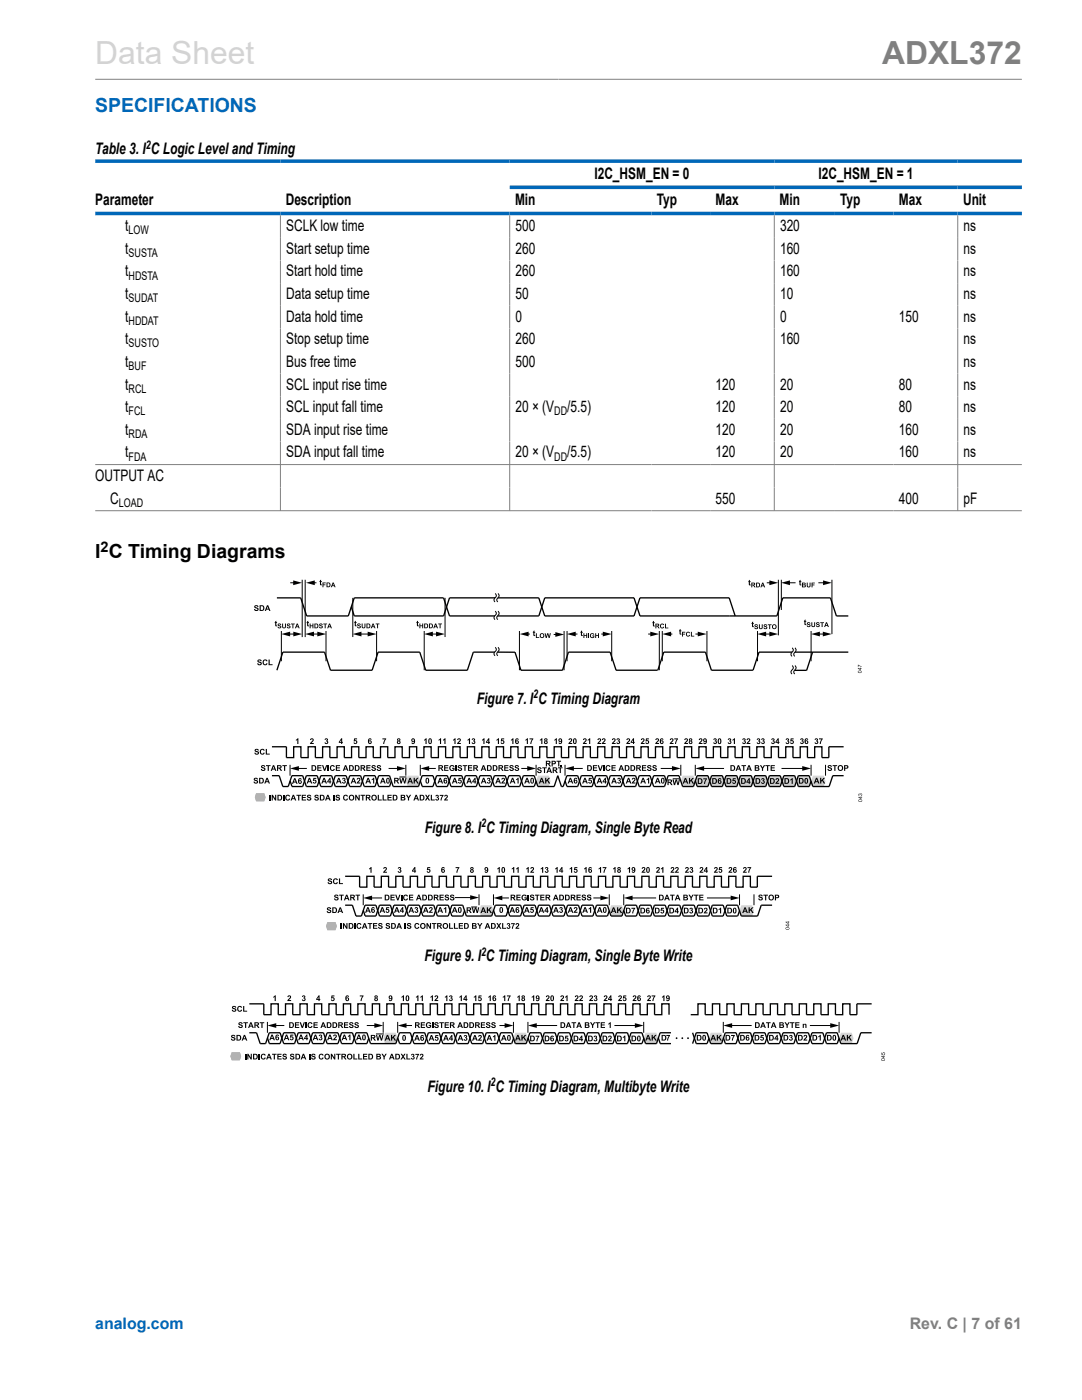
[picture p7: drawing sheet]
<svg xmlns="http://www.w3.org/2000/svg" width="216mm" height="279mm" viewBox="0 0 216 279" stroke-linecap="round" stroke-linejoin="round" font-family="sans-serif">
<defs><g id="words">
<text font-size="6.3" fill="#d3d3d3" x="19" y="12.7">Data Sheet</text>
<text font-size="6.3" fill="#808080" x="176" y="12.7">ADXL372</text>
<text font-size="3.9" fill="#0067b8" x="19" y="22.3">SPECIFICATIONS</text>
<text font-size="3.9" x="19" y="111.4">I C Timing Diagrams</text>
<g font-size="3.2">
<text x="19" y="30.8">Table 3. I C Logic Level and Timing</text>
<text x="118.6" y="35.7">I2C_HSM_EN = 0</text>
<text x="163.3" y="35.7">I2C_HSM_EN = 1</text>
<text x="19" y="40.9">Parameter</text>
<text x="57" y="40.9">Description</text>
<text x="102.8" y="40.9">Min</text>
<text x="131" y="40.9">Typ</text>
<text x="142.8" y="40.9">Max</text>
<text x="155.6" y="40.9">Min</text>
<text x="167.7" y="40.9">Typ</text>
<text x="179.4" y="40.9">Max</text>
<text x="192.2" y="40.9">Unit</text>
<text x="25" y="46.1">t</text>
<text x="57.1" y="46.1">SCLK low time</text>
<text x="102.8" y="46.1">500</text>
<text x="155.6" y="46.1">320</text>
<text x="192.3" y="46.1">ns</text>
<text x="25" y="50.6">t</text>
<text x="57.1" y="50.6">Start setup time</text>
<text x="102.9" y="50.6">260</text>
<text x="155.6" y="50.6">160</text>
<text x="192.3" y="50.6">ns</text>
<text x="25" y="55.2">t</text>
<text x="25" y="59.7">t</text>
<text x="57.1" y="55.2">Start hold time</text>
<text x="57.1" y="59.7">Data setup time</text>
<text x="102.9" y="55.2">260</text>
<text x="102.9" y="59.7">50</text>
<text x="155.6" y="55.2">160</text>
<text x="155.6" y="59.7">10</text>
<text x="192.3" y="55.2">ns</text>
<text x="192.3" y="59.7">ns</text>
<text x="25" y="64.2">t</text>
<text x="57.1" y="64.2">Data hold time</text>
<text x="102.9" y="64.2">0</text>
<text x="155.6" y="64.2">0</text>
<text x="179.4" y="64.2">150</text>
<text x="192.3" y="64.2">ns</text>
<text x="25" y="68.7">t</text>
<text x="57.1" y="68.7">Stop setup time</text>
<text x="102.9" y="68.7">260</text>
<text x="155.6" y="68.7">160</text>
<text x="192.3" y="68.7">ns</text>
<text x="25" y="77.7">t</text>
<text x="25" y="73.2">t</text>
<text x="57.1" y="77.7">SCL input rise time</text>
<text x="57.1" y="73.2">Bus free time</text>
<text x="102.9" y="73.2">500</text>
<text x="142.8" y="77.7">120</text>
<text x="155.6" y="77.7">20</text>
<text x="179.4" y="77.7">80</text>
<text x="192.3" y="77.7">ns</text>
<text x="192.3" y="73.2">ns</text>
<text x="25" y="82.3">t</text>
<text x="57.1" y="82.3">SCL input fall time</text>
<text x="102.9" y="82.3">20 × (V</text>
<text x="113.2" y="82.3">/5.5)</text>
<text x="142.8" y="82.3">120</text>
<text x="155.6" y="82.3">20</text>
<text x="179.4" y="82.3">80</text>
<text x="192.3" y="82.3">ns</text>
<text x="25" y="86.8">t</text>
<text x="57.1" y="86.8">SDA input rise time</text>
<text x="142.8" y="86.8">120</text>
<text x="155.6" y="86.8">20</text>
<text x="179.4" y="86.8">160</text>
<text x="192.3" y="86.8">ns</text>
<text x="19" y="96">OUTPUT AC</text>
<text x="25" y="91.3">t</text>
<text x="57.1" y="91.3">SDA input fall time</text>
<text x="102.9" y="91.3">20 × (V</text>
<text x="113.2" y="91.3">/5.5)</text>
<text x="142.8" y="91.3">120</text>
<text x="155.6" y="91.3">20</text>
<text x="179.4" y="91.3">160</text>
<text x="192.3" y="91.3">ns</text>
<text x="22" y="100.5">C</text>
<text x="142.8" y="100.5">550</text>
<text x="179.4" y="100.5">400</text>
<text x="192.3" y="100.5">pF</text>
<text x="95.2" y="140.4">Figure 7. I C Timing Diagram</text>
<text x="84.8" y="166.1">Figure 8. I C Timing Diagram, Single Byte Read</text>
<text x="84.7" y="191.8">Figure 9. I C Timing Diagram, Single Byte Write</text>
<text x="85.3" y="217.8">Figure 10. I C Timing Diagram, Multibyte Write</text>
</g>
<text font-size="3.2" fill="#0067b8" x="19" y="265.3">analog.com</text>
<text font-size="3.2" fill="#808080" x="181.5" y="265.3">Rev. C | 7 of 61</text>
<text font-size="2.9" x="20.1" y="110.1">2</text>
<g font-size="2.4">
<text x="29.1" y="29.8">2</text>
<text x="25.7" y="46.8">LOW</text>
<text x="25.7" y="51.3">SUSTA</text>
<text x="25.7" y="55.8">HDSTA</text>
<text x="25.7" y="60.3">SUDAT</text>
<text x="25.7" y="64.8">HDDAT</text>
<text x="25.7" y="69.3">SUSTO</text>
<text x="25.7" y="73.9">BUF</text>
<text x="25.7" y="78.4">RCL</text>
<text x="25.7" y="82.9">FCL</text>
<text x="110.6" y="82.9">DD</text>
<text x="25.7" y="87.4">RDA</text>
<text x="25.7" y="91.9">FDA</text>
<text x="110.6" y="91.9">DD</text>
<text x="23.7" y="101.1">LOAD</text>
<text x="106.4" y="139.4">2</text>
<text x="96" y="165.1">2</text>
<text x="96" y="190.7">2</text>
<text x="97.9" y="216.8">2</text>
</g>
</g></defs>
<path d="M19 15.8h184.9M56 43v59M101.7 43v59M154.5 43v59M191.1 43v59M19 92.7h184.9M19 101.9h184.9" fill="none" stroke="#808080" stroke-width=".2"/>
<path d="M19 32.2h184.9M101.7 37.4h102.2M203.9 42.6h-184.9" fill="none" stroke="#0067b8" stroke-width=".71"/>
<g fill="none" stroke="#000" stroke-width=".26">
<path d="M55.3 119.3h4.7l1.2 3.6h8.3M99 119.3h-9.3l-1.2 3.6h-17.8l-.6-1.8M99.2 119.3h8.3l1.2 3.6h17.8l1.2-3.6h17.8l1.2 3.6M56.4 130.1h8.4l1.1 3.7h8.4l1.1-3.7h8.4l1.1 3.7M56.4 130.1l-1.1 3.7M69.5 122.9l1.2-3.6h17.8l1.2 3.6h9.3M84.9 133.8h8.4M94.4 130.1l-1.1 3.7M94.5 130.1h4.3M99.2 122.9h8.3l1.2-3.6h17.8l1.2 3.6h27.3l1.2-3.6h9.5l1.2 3.6h2.4M99.2 130.1h3.6l1.1 3.7h8.4M112.2 133.8l1.2-3.7h8.3l1.2 3.7h8.3"/>
<path d="M158.4 130.1h-6.9l-1.3 3.7h-8.2l-1.2-3.7h-8.3l-1.2 3.7M158.6 130.1h10.7M162.1 130.1l-1.1 3.7h-2.4"/>
</g>
<g fill="none" stroke="#000" stroke-width=".2">
<path d="M57.9 116.3h.9M60.3 115.7v11.4M60.9 115.7v11.4M62.5 116.3h.6M70.4 119.3v7.8M88.8 119.3v7.8M98.8 118.4l.2 .5a.99 .99 0 0 0-.4 1l.2 .2M99.4 118.4l.2 .5a.99 .99 0 0 0-.4 1l.1 .2M153 116.3h.8M155.3 115.7v11.1M155.9 115.7v6M157.3 116.3h1.4"/>
<path d="M163.3 116.3h1.3M166 115.7v10.8M56.1 125.9v6.1M57.6 126.5h1.2M62.3 126.5h1.3M65.1 125.9v6.1M71.8 126.5h1.9M75.1 125.9v6.1M84.6 125.9v7.9M86.1 126.5h1.2M98.8 122l.2 .5a.99 .99 0 0 0-.4 .9l.2 .3M98.8 129.2l.2 .5a.99 .99 0 0 0-.4 1l.2 .2"/>
<path d="M99.4 122l.2 .5a.99 .99 0 0 0-.4 .9l.1 .3M99.4 129.2l.2 .5a.99 .99 0 0 0-.4 1l.1 .2M103.6 125.9v7.9M105.2 126.5h.5M110.5 126.6h.6M112.6 125.9v7.9M113.1 125.9v6.1M114.6 126.5h.6M120 126.5h.6M122.1 125.9v6.1M129.3 126.5h.8M131.6 125.9v7.9"/>
<path d="M132.2 125.9v6.1M133.6 126.5h.6M138.8 126.5h.8M141.1 125.9v6.1M151.2 125.9v6.1M152.6 126.5h1.2M158.1 129.3l.2 .5a.99 .99 0 0 0-.4 1l.1 .2M158.1 132.8l.2 .5a.99 .99 0 0 0-.4 1l.1 .2M158.6 129.3l.3 .5a.99 .99 0 0 0-.5 1l.2 .2M158.6 132.8l.3 .5a.99 .99 0 0 0-.5 1l.2 .2M161.8 125.9v6.1M163.3 126.5h1.2"/>
</g>
<g fill="#000">
<path d="M58.5 115.8l1.8 .5-1.8 .5zM61 116.3l1.8-.5v1zM63.8 115.8l.3-.1v.3h.1v.2h-.1v.4l.1 .2-.3-.1-.2-.6zM64.3 116.2h.7v.2h-.5v.2h.4v.2h-.4v.4h-.2zM149.4 115.8l.2-.1v.3h.2v.2h-.2v.4l.2 .2-.4-.1-.1-.5zM153.5 115.8l1.8 .5-1.8 .5zM155.9 116.3l1.7-.5v1zM159.5 115.8l.2-.1v.3h.2v.2h-.2v.4l.2 .2-.4-.1-.1-.5zM161 116.3h.2v.5a.2 .2 0 0 0 .1 .3 .2 .2 0 0 0 .2-.3v-.5h.2v.5a.39 .39 0 0 1-.3 .4 .39 .39 0 0 1-.4-.4zM161.9 116.3h.7v.1h-.5v.3h.4v.1h-.4v.4h-.2zM164.2 115.8l1.8 .5-1.8 .5zM50.8 120.9l.5-.1 .2 .2 .1 .1h-.3l-.3-.1-.1 .1 .2 .1a.43 .43 0 0 1 .5 .5 .43 .43 0 0 1-.8 .1l-.1-.2 .2-.1a.22 .22 0 0 0 .2 .3 .22 .22 0 0 0 .2-.3 .43 .43 0 0 1-.4-.2 .43 .43 0 0 1-.1-.4z"/>
<path d="M51.5 131.7l.5-.1 .2 .2v.1l-.2 .1-.3-.2-.1 .1 .1 .1a.43 .43 0 0 1 .5 .6 .43 .43 0 0 1-.7 .1l-.2-.3h.2a.22 .22 0 0 0 .3 .2 .22 .22 0 0 0 .2-.3 .43 .43 0 0 1-.5-.1 .43 .43 0 0 1 0-.5zM52.5 131.8l.6-.2 .3 .3-.2 .1-.1-.2a.35 .35 0 0 0-.5 .4 .35 .35 0 0 0 .5 .3l.1-.2 .2 .1a.55 .55 0 0 1-.9 .2 .55 .55 0 0 1 0-.8zM53.6 131.6h.2v1h.6v.2h-.8zM54.9 124l.2-.1v.3h.2v.1h-.2v.5l.2 .2-.4-.1-.1-.6zM55.5 124.5l.4-.1 .2 .3-.4-.1-.1 .1a.39 .39 0 0 1 .5 .3 .39 .39 0 0 1-.3 .5 .39 .39 0 0 1-.4-.4h.2a.18 .18 0 0 0 .1 .2 .18 .18 0 0 0 .2-.3 .34 .34 0 0 1-.4-.1 .34 .34 0 0 1 0-.4zM56.3 124.4h.2v.6a.2 .2 0 0 0 .2 .2 .2 .2 0 0 0 .2-.2v-.6h.2v.5a.39 .39 0 0 1-.4 .5 .39 .39 0 0 1-.4-.5zM57.3 124.5l.4-.1 .2 .3-.3-.1-.1 .1a.39 .39 0 0 1 .5 .3 .39 .39 0 0 1-.4 .5 .39 .39 0 0 1-.4-.4h.2a.18 .18 0 0 0 .2 .2 .18 .18 0 0 0 .1-.3 .34 .34 0 0 1-.4-.1 .34 .34 0 0 1 0-.4zM56.1 126.5l1.8-.4v.9zM58.1 124.4h.7v.2h-.3v.8h-.2v-.8h-.2zM58.5 126.1l1.8 .4-1.8 .5zM61.3 124l.2-.1v.3h.2l-.2 .5 .2 .3-.4-.1-.1-.6zM61.8 124.4h.2v.4h.3v-.4h.2v1h-.2v-.4h-.3v.4h-.2z"/>
<path d="M60.9 126.5l1.8-.4v.9zM63.3 126.1l1.8 .4-1.8 .5zM63.8 124.5l.4-.1 .2 .3-.4-.1-.1 .1a.39 .39 0 0 1 .5 .3 .39 .39 0 0 1-.3 .5 .39 .39 0 0 1-.5-.4h.2a.18 .18 0 0 0 .2 .2 .18 .18 0 0 0 .2-.3h-.1a.34 .34 0 0 1-.3-.1 .34 .34 0 0 1 0-.4zM64.5 124.4h.8v.2h-.3v.8h-.2v-.8h-.3zM70.8 124l.2-.1v.3h.2v.1h-.2v.4l.2 .3-.4-.1-.1-.6zM71.4 124.5l.4-.1 .2 .3-.4-.1-.1 .1a.39 .39 0 0 1 .5 .3 .39 .39 0 0 1-.3 .5 .39 .39 0 0 1-.5-.4h.2a.18 .18 0 0 0 .2 .2 .18 .18 0 0 0 .2-.3h-.1a.34 .34 0 0 1-.3-.1 .34 .34 0 0 1 0-.4zM70.4 126.5l1.7-.4v.9zM72.2 124.4h.2v.6a.2 .2 0 0 0 .1 .2 .2 .2 0 0 0 .2-.2v-.6h.2v.5a.39 .39 0 0 1-.4 .5 .39 .39 0 0 1-.3-.5zM73.4 126.1l1.7 .4-1.7 .5zM75 124.4h.7v.2h-.3v.8h-.2v-.8h-.2zM83.2 124l.2-.1v.3h.2v.1h-.2v.4l.2 .3-.4-.1-.1-.6zM83.7 124.4h.2v.4h.4v-.4h.1v1h-.1v-.4h-.4v.4h-.2z"/>
<path d="M84.6 126.5l1.8-.4v.9zM87 126.1l1.8 .4-1.8 .5zM87.4 124.4h.8v.2h-.3v.8h-.2v-.8h-.3zM103.7 126.5l1.8-.4v.9zM106.4 125.9l.2-.1v.3h.2v.2h-.2v.4l.2 .2-.4-.1-.1-.5zM106.9 126.4h.2v.8h.5v.1h-.7zM108.7 126.4h.2l.1 .6 .2-.6h.2l.2 .6 .1-.6h.2l-.2 .9h-.2l-.2-.7-.2 .7h-.2zM110.8 126.2l1.8 .4-1.8 .5zM113.1 126.5l1.8-.4v.9zM115.9 125.9l.2-.1v.3h.2v.2h-.2v.4l.2 .2-.4-.1-.1-.5zM116.4 126.4h.2v.3h.4v-.3h.2v.9h-.2v-.4h-.4v.4h-.2zM117.4 126.4h.2v.9h-.2z"/>
<path d="M117.8 126.5l.5-.1 .3 .2-.2 .1a.28 .28 0 0 0-.4-.1 .28 .28 0 0 0-.1 .4 .24 .24 0 0 0 .3 .2 .24 .24 0 0 0 .2-.2h-.2v-.2h.4v.4a.52 .52 0 0 1-.7 0 .52 .52 0 0 1-.1-.7zM118.8 126.4h.2v.3h.3v-.3h.2v.9h-.2v-.4h-.3v.4h-.2zM120.3 126.1l1.7 .4-1.7 .5zM129.8 126.1l1.7 .4-1.7 .5zM130.3 124l.2-.1v.3h.1v.2h-.1v.4l.2 .2-.4-.1-.1-.5zM131.8 124.6l.5-.1 .2 .2-.2 .1a.25 .25 0 0 0-.3-.1 .25 .25 0 0 0 0 .4 .25 .25 0 0 0 .3 0h.2a.46 .46 0 0 1-.7 .2 .46 .46 0 0 1 0-.7zM132.7 124.5h.2v.7h.5v.2h-.7zM132.1 126.5l1.8-.4v.9zM135.6 125.6l.2-.1v.3h.2v.2h-.2v.4l.2 .2-.4-.1-.1-.5zM136.1 126.1h.6v.1h-.4v.3h.4v.1h-.4v.4h-.2zM137 126.2l.5-.1 .2 .2-.2 .1a.25 .25 0 0 0-.4 0 .25 .25 0 0 0 0 .3 .25 .25 0 0 0 .4 0h.2a.46 .46 0 0 1-.7 .2 .46 .46 0 0 1 0-.7zM137.9 126.1h.2v.8h.4v.1h-.6z"/>
<path d="M139.2 126.1l1.8 .4-1.8 .5zM150.1 124.2l.2-.2v.3h.1v.2h-.1v.4l.1 .2h-.3l-.1-.6zM150.6 124.7l.4-.1 .2 .3-.3-.2-.1 .2a.39 .39 0 0 1 .5 .3 .39 .39 0 0 1-.4 .4 .39 .39 0 0 1-.4-.4h.2a.18 .18 0 0 0 .2 .2 .18 .18 0 0 0 .1-.2 .34 .34 0 0 1-.4-.2 .34 .34 0 0 1 0-.3zM151.4 124.6h.2v.5a.2 .2 0 0 0 .2 .3 .2 .2 0 0 0 .2-.3v-.5h.2v.5a.39 .39 0 0 1-.4 .5 .39 .39 0 0 1-.4-.5zM152.5 124.7l.4-.1 .2 .3-.4-.2-.1 .2a.39 .39 0 0 1 .5 .3 .39 .39 0 0 1-.3 .4 .39 .39 0 0 1-.5-.4h.2a.18 .18 0 0 0 .2 .2 .18 .18 0 0 0 .2-.2h-.1a.34 .34 0 0 1-.3-.2 .34 .34 0 0 1 0-.3zM151.1 126.5l1.8-.4v.9zM153.2 124.6h.8v.2h-.3v.7h-.2v-.7h-.3zM153.5 126.1l1.8 .4-1.8 .5zM160.5 123.7l.2-.1v.3h.2v.2h-.2v.4l.2 .2-.4-.1-.1-.5zM161.1 124.2h.4l.2 .3-.4-.2-.1 .2a.39 .39 0 0 1 .5 .3 .39 .39 0 0 1-.3 .4 .39 .39 0 0 1-.4-.4h.2a.18 .18 0 0 0 .1 .2 .18 .18 0 0 0 .2-.2 .34 .34 0 0 1-.4-.2 .34 .34 0 0 1 0-.4zM161.9 124.2h.2v.5a.2 .2 0 0 0 .2 .3 .2 .2 0 0 0 .2-.3v-.5h.2v.5a.39 .39 0 0 1-.4 .4 .39 .39 0 0 1-.4-.4zM162.9 124.2h.4l.2 .3-.3-.2-.1 .2a.39 .39 0 0 1 .5 .3 .39 .39 0 0 1-.4 .4 .39 .39 0 0 1-.4-.4h.2a.18 .18 0 0 0 .2 .2 .18 .18 0 0 0 .1-.2 .34 .34 0 0 1-.4-.2 .34 .34 0 0 1 0-.4z"/>
<path d="M161.8 126.5l1.8-.4v.9zM163.7 124.2h.7v.1h-.3v.8h-.2v-.8h-.2zM164.2 126.1l1.8 .4-1.8 .5zM171.2 132.7l.7 .3-.6-.2-.1 .3z"/>
<path d="M65.2 116.2h.3a.48 .48 0 0 1 .4 .5 .48 .48 0 0 1-.4 .5h-.3zM65.3 116.4v.6a.32 .32 0 0 0 .4-.3 .32 .32 0 0 0-.4-.3z"/>
<path d="M66.4 116.2h.2l.4 1h-.2l-.1-.2h-.4l-.1 .2h-.2zM66.5 116.5l-.1 .3h.2z"/>
<path d="M149.9 116.3h.4a.27 .27 0 0 1 .4 .2 .27 .27 0 0 1-.3 .3l.4 .4h-.3l-.4-.4v.4h-.2zM150.1 116.4v.3l.4-.1-.1-.2z"/>
<path d="M150.9 116.3h.3a.48 .48 0 0 1 .5 .4 .48 .48 0 0 1-.5 .5h-.3zM151.1 116.4v.7a.32 .32 0 0 0 .4-.4 .32 .32 0 0 0-.4-.3z"/>
<path d="M152.1 116.3h.2l.4 .9h-.2l-.1-.2h-.4l-.1 .2h-.2zM152.2 116.5l-.1 .3h.2z"/>
<path d="M160 116.3l.7 .1-.1 .3 .2 .2-.1 .3h-.7zM160.2 116.4v.2h.4l-.1-.2zM160.2 116.8v.3l.4-.1-.1-.2z"/>
<path d="M51.8 120.8h.4a.57 .57 0 0 1 .6 .5 .57 .57 0 0 1-.6 .6h-.4zM52 121v.7a.39 .39 0 0 0 .5-.3 .39 .39 0 0 0-.5-.4z"/>
<path d="M53.3 120.8h.2l.5 1.1h-.3l-.1-.2h-.4l-.1 .2h-.3zM53.4 121.1l-.2 .4h.3z"/>
<path d="M59.2 124.4h.2l.4 1h-.2l-.1-.2h-.4v.2h-.3zM59.3 124.7l-.1 .3h.2z"/>
<path d="M62.7 124.4h.4a.48 .48 0 0 1 .4 .5 .48 .48 0 0 1-.4 .5h-.4zM62.9 124.6v.6a.32 .32 0 0 0 .4-.3 .32 .32 0 0 0-.4-.3z"/>
<path d="M65.7 124.4h.2l.3 1h-.2l-.1-.2h-.3l-.1 .2h-.2zM65.8 124.7l-.2 .3h.3z"/>
<path d="M73.1 124.4h.4a.48 .48 0 0 1 .4 .5 .48 .48 0 0 1-.4 .5h-.4zM73.3 124.6v.6a.32 .32 0 0 0 .4-.3 .32 .32 0 0 0-.4-.3z"/>
<path d="M74.3 124.4h.2l.4 1h-.2l-.1-.2h-.3l-.1 .2h-.2zM74.4 124.7l-.1 .3h.3z"/>
<path d="M84.6 124.4h.4a.48 .48 0 0 1 .4 .5 .48 .48 0 0 1-.4 .5h-.4zM84.8 124.6v.6a.32 .32 0 0 0 .4-.3 .32 .32 0 0 0-.4-.3z"/>
<path d="M85.6 124.4h.3a.48 .48 0 0 1 .5 .5 .48 .48 0 0 1-.4 .5h-.4zM85.8 124.6v.6a.32 .32 0 0 0 .4-.3 .32 .32 0 0 0-.4-.3z"/>
<path d="M86.8 124.4h.2l.4 1h-.2l-.1-.2h-.4v.2h-.2zM86.9 124.7l-.1 .3h.3z"/>
<path d="M107.7 126.8a.48 .48 0 0 1 .9 0 .48 .48 0 0 1-.9 0zM107.9 126.9a.3 .3 0 0 0 .6 0 .3 .3 0 0 0-.6 0z"/>
<path d="M130.8 124.5h.4a.27 .27 0 0 1 .3 .2 .27 .27 0 0 1-.2 .3l.3 .4h-.2l-.4-.4v.4h-.2zM131 124.6v.3l.3-.1v-.2z"/>
<path d="M154 125a.5 .5 0 0 1 1 0 .5 .5 0 0 1-1 0zM154.2 125.1a.3 .3 0 0 0 .6 0 .3 .3 0 0 0-.6 0z"/>
<path d="M164.8 124.2h.2l.4 .9h-.2l-.1-.2h-.4l-.1 .2h-.2zM164.9 124.4l-.1 .4h.2z"/>
<path d="M171.2 133.9l.3-.1a.28 .28 0 0 1 .4 .1 .28 .28 0 0 1-.2 .4 .34 .34 0 0 1-.4 0 .34 .34 0 0 1-.1-.3zM171.3 134a.28 .28 0 0 0 .3 .2 .28 .28 0 0 0 .2-.2z"/>
<path d="M171.2 133.3l.5-.1 .2 .2h-.2v.4zM171.3 133.4l.4 .3v-.3z"/>
</g>
<path d="M99.1 118.4l.2 .5a.99 .99 0 0 0-.4 1l.1 .2M99.1 122l.2 .5a.99 .99 0 0 0-.4 .9l.1 .3M99.1 129.2l.2 .5a.99 .99 0 0 0-.4 1l.1 .2M158.3 129.3l.3 .5a.99 .99 0 0 0-.5 1l.2 .2M158.3 132.8l.3 .5a.99 .99 0 0 0-.5 1l.2 .2" fill="none" stroke="#fff" stroke-width=".44"/>
<g fill="#fff">
<path d="M81 154.8h2.9v2.2h-2.9z"/>
<path d="M138.7 154.8h2.9v2.2h-2.9z"/>
<path d="M141.6 154.8h2.9v2.2h-2.9z"/>
<path d="M144.5 154.8h2.9v2.2h-2.9z"/>
<path d="M147.4 154.8h2.9v2.2h-2.9z"/>
<path d="M150.3 154.8h2.9v2.2h-2.9z"/>
<path d="M153.2 154.8h2.9v2.2h-2.9z"/>
<path d="M156.1 154.8h2.8v2.2h-2.8z"/>
<path d="M158.9 154.8h2.9v2.2h-2.9z"/>
<path d="M135.8 154.8h2.9v2.2h-2.9z"/>
<path d="M107 154.8h2.9v2.2h-2.9z"/>
<path d="M161.8 154.8h2.9v2.2h-2.9z"/>
</g>
<g fill="none" stroke="#000" stroke-width=".26">
<path d="M54.3 149h2.9v2.2h1.4v-2.2h1.4v2.2h1.5v-2.2h1.4v2.2h1.5v-2.2h1.4v2.2h1.5v-2.2h1.4v2.2h1.4v-2.2h1.5v2.2h1.4v-2.2h1.5v2.2h1.4v-2.2h1.5v2.2h1.4v-2.2h1.5v2.2h1.4v-2.2h1.4v2.2h1.5v-2.2h1.4v2.2h1.5v-2.2h1.4v2.2h1.5v-2.2h1.4v2.2h1.5v-2.2h1.4v2.2h1.4v-2.2h1.5v2.2h1.4v-2.2h1.5v2.2h1.4v-2.2h1.5v2.2h1.4v-2.2h1.4v2.2h1.5v-2.2h1.4v2.2h1.5v-2.2h1.4v2.2h1.5v-2.2h1.4v2.2h1.5v-2.2h1.4v2.2h1.4v-2.2h1.5v2.2h1.4v-2.2h1.5v2.2h1.4v-2.2h1.5v2.2h1.4v-2.2h1.5v2.2h1.4v-2.2h1.4v2.2h1.5v-2.2h1.4v2.2h1.5v-2.2h1.4v2.2h1.5v-2.2h1.4v2.2h1.4v-2.2h1.5v2.2h1.4v-2.2h1.5v2.2h1.4v-2.2h1.5v2.2h1.4v-2.2h1.5v2.2h1.4v-2.2h1.4v2.2h1.5v-2.2h1.4v2.2h1.5v-2.2h1.4v2.2h1.5v-2.2h1.4v2.2h1.4v-2.2h2.9M54.3 154.8h1.4l.7 2.2h1.1l.7-2.2h2.2l.7 2.2h2.2l.7-2.2h2.2l.7 2.2h2.2l.7-2.2h2.2l.7 2.2h2.1l.8-2.2h2.1l.8 2.2h5l.7-2.2h2.2l.7 2.2h2.2M57.9 155.8l.4 1.1M78.1 155.9l-.4 1.1h-2.1l-.8-2.2h-2.1l-.7 2.2h-2.2l-.7-2.2h-2.2l-.7 2.2h-2.2l-.7-2.2h-2.2l-.7 2.2h-2.2M83.9 155.8l.3 1.1M89.3 157l.7-2.2h2.2l.7 2.2h2.1l.8-2.2h2.1l.8 2.2h2.1l.7-2.2h2.2l.7 2.2h2.2M89.3 154.8l.7 2.2h2.2l.7-2.2h2.1l.8 2.2h2.1l.8-2.2h2.1l.7 2.2h2.2l.7-2.2h2.2l.7 2.2h3.3l.7-2.2 .7 2.2h.4l.7-2.2h2.2l.7 2.2h2.2l.7-2.2h2.1l.8 2.2h2.1l.8-2.2h2.1l.7 2.2h2.2l.7-2.2h2.2l.4 1.1M89.3 154.8h-2.2l-.7 2.2h-2.2M107 155.9l-.4 1.1M112.8 155.8l.3 1.1M113.1 157h2.2l.7-2.2h2.2l.7 2.2h2.1l.8-2.2h2.1l.8 2.2h2.1l.7-2.2h2.2l.7 2.2h2.2l.7-2.2h2.2l.7 2.2h2.2l.7-2.2h2.2l.7 2.2h2.1M138.7 155.8l.4 1.1"/>
<path d="M144.1 157l.8-2.2h2.1l.7 2.2h2.2l.7-2.2h2.2l.7 2.2h2.2l.7-2.2h2.2l.7 2.2h2.2M144.1 154.8l.8 2.2h2.1l.7-2.2h2.2l.7 2.2h2.2l.7-2.2h2.2l.7 2.2h2.2l.7-2.2h2.2l.7 2.2h3.2l.8-2.2h2.1M144.1 154.8h-2.1l-.7 2.2h-2.2M161.8 155.9l-.3 1.1"/>
</g>
<g fill="#000">
<path d="M50.7 155.3l.5-.1 .2 .2 .1 .2h-.3l-.3-.2-.1 .1 .2 .1a.43 .43 0 0 1 .5 .6 .43 .43 0 0 1-.8 .1l-.1-.3h.2a.22 .22 0 0 0 .2 .2 .22 .22 0 0 0 .2-.3 .43 .43 0 0 1-.4-.1 .43 .43 0 0 1-.1-.5zM50.9 149.5h.5l.2 .1 .1 .2h-.3l-.3-.2-.1 .1 .1 .1a.43 .43 0 0 1 .6 .6 .43 .43 0 0 1-.8 .1l-.1-.3h.2a.22 .22 0 0 0 .2 .3 .22 .22 0 0 0 .2-.3 .43 .43 0 0 1-.5-.2 .43 .43 0 0 1 0-.5zM52.2 152.8l.5-.1 .2 .2v.1h-.2l-.3-.1-.1 .1 .1 .1a.43 .43 0 0 1 .5 .6 .43 .43 0 0 1-.7 .1l-.2-.3h.3a.22 .22 0 0 0 .2 .2 .22 .22 0 0 0 .2-.3 .43 .43 0 0 1-.5-.1 .43 .43 0 0 1 0-.5zM52 149.6l.6-.1 .2 .3h-.2l-.1-.1a.35 .35 0 0 0-.4 .3 .35 .35 0 0 0 .4 .4l.1-.2h.2a.55 .55 0 0 1-.8 .3 .55 .55 0 0 1 0-.9zM53 149.5h.3v.9h.5v.2h-.8zM53.1 152.7h.9v.2h-.4v.9h-.2v-.9h-.3zM56.3 152.7h.9v.2h-.3v.9h-.2v-.9h-.4zM59 147.6l.5-.3v1.2h-.2v-.8l-.3 .1zM57.9 153.4l1.7-.5v.9zM62.5 155.2h.6v.2h-.4v.2a.38 .38 0 0 1 .4 .3 .38 .38 0 0 1-.2 .5 .38 .38 0 0 1-.5-.3l.3 .1a.19 .19 0 0 0 .2-.3 .19 .19 0 0 0-.3 0l-.2-.1zM62 147.4a.42 .42 0 0 1 .6 .3 .42 .42 0 0 1-.4 .5l.4 .1v.2h-.8l.1-.2a.62 .62 0 0 0 .4-.7l-.4 .1zM63.3 152.7h.8v.2h-.6v.2h.6v.2h-.6v.3h.7v.2h-.9z"/>
<path d="M64.2 152.7h.3l.3 .8 .3-.8h.2l-.4 1.1h-.2zM64.9 147.4a.31 .31 0 0 1 .4 0 .31 .31 0 0 1 0 .5 .36 .36 0 0 1 0 .6 .36 .36 0 0 1-.6-.3h.3a.17 .17 0 0 0 .2 .1 .17 .17 0 0 0 .1-.3 .17 .17 0 0 0-.3 0l.2-.4h-.4zM65.4 152.7h.2v1.1h-.2zM66 152.8l.5-.1 .3 .3-.2 .1-.1-.2a.35 .35 0 0 0-.4 .4 .35 .35 0 0 0 .4 .3l.1-.2 .2 .1a.55 .55 0 0 1-.8 .2 .55 .55 0 0 1 0-.9zM67 152.7h.9v.2h-.7v.2h.6v.2h-.6v.3h.7v.2h-.9zM68.4 155.3a.31 .31 0 0 1 .4 0 .31 .31 0 0 1 0 .5 .36 .36 0 0 1 0 .6 .36 .36 0 0 1-.6-.3l.3-.1a.17 .17 0 0 0 .2 .2 .17 .17 0 0 0 .1-.3 .17 .17 0 0 0-.3 0l.2-.4h-.4zM70.7 147.4h.5v.2h-.4v.2a.38 .38 0 0 1 .5 .2 .38 .38 0 0 1-.3 .5 .38 .38 0 0 1-.5-.3l.3 .1a.19 .19 0 0 0 .3-.2 .21 .21 0 0 0-.4-.1h-.1zM71.3 155.3a.42 .42 0 0 1 .6 .3 .42 .42 0 0 1-.4 .5l.4 .1v.2h-.7v-.3a.62 .62 0 0 0 .5-.7l-.5 .2zM73.1 152.7h.8v.2h-.6v.2h.6v.2h-.6v.3h.7v.2h-.9zM74.2 152.8l.5-.1 .3 .2v.1h-.2l-.3-.1-.1 .1 .1 .1a.43 .43 0 0 1 .5 .6 .43 .43 0 0 1-.8 .1l-.1-.3h.2a.22 .22 0 0 0 .2 .2 .22 .22 0 0 0 .2-.3 .43 .43 0 0 1-.4-.1 .43 .43 0 0 1-.1-.5zM74.2 155.5l.5-.3v1.2h-.2v-.9l-.3 .2zM75.3 152.8l.5-.1 .2 .2v.1h-.2l-.3-.1-.1 .1 .1 .1a.43 .43 0 0 1 .6 .6 .43 .43 0 0 1-.8 .1l-.1-.3h.2a.22 .22 0 0 0 .2 .2 .22 .22 0 0 0 .2-.3 .43 .43 0 0 1-.5-.1 .43 .43 0 0 1 0-.5z"/>
<path d="M76.3 147.4h.8l-.4 1.1h-.2v-.2l.3-.7h-.5zM79.2 152.9l1.8 .5-1.8 .4zM79.7 155.2h.2l.2 .8 .2-.8h.2l.2 .8 .2-.8h.2l-.2 1.2h-.3l-.2-.9-.2 .9h-.3zM82.5 155.2h.3v.5l.4-.5h.3l-.4 .5 .5 .7h-.3l-.3-.6-.2 .2v.4h-.3zM84.6 147.6l.5-.3v1.2h-.2v-.8l-.3 .1zM83.9 153.4l1.7-.5v.9zM87.5 147.6l.5-.3v1.2h-.2v-.8l-.3 .1zM88.6 152.7h.9v.2h-.7v.2h.6v.2h-.6v.3h.7v.2h-.9zM88.4 147.6l.5-.3v1.2h-.2v-.8l-.3 .1zM89.8 152.8l.6-.1 .3 .3-.2 .1a.34 .34 0 0 0-.5-.2 .34 .34 0 0 0-.1 .5 .29 .29 0 0 0 .3 .3 .29 .29 0 0 0 .3-.3h-.3v-.2h.5v.5a.62 .62 0 0 1-.9 0 .62 .62 0 0 1 0-.9zM90.4 147.6l.5-.3v1.2h-.2v-.8l-.3 .1zM90.9 152.7h.2v1.1h-.2z"/>
<path d="M91.4 152.8l.5-.1 .3 .2v.1h-.2l-.3-.1-.1 .1 .1 .1a.43 .43 0 0 1 .5 .6 .43 .43 0 0 1-.8 .1l-.1-.3h.2a.22 .22 0 0 0 .2 .2 .22 .22 0 0 0 .2-.3 .43 .43 0 0 1-.4-.1 .43 .43 0 0 1-.1-.5zM91.5 155.2h.6v.2h-.4v.2a.38 .38 0 0 1 .4 .3 .38 .38 0 0 1-.3 .5 .38 .38 0 0 1-.4-.3l.3 .1a.19 .19 0 0 0 .2-.3 .19 .19 0 0 0-.3 0l-.2-.1zM91.3 147.4a.42 .42 0 0 1 .6 .3 .42 .42 0 0 1-.3 .5l.4 .1v.2h-.8l.1-.2a.62 .62 0 0 0 .4-.7l-.5 .1zM92.3 152.7h.9v.2h-.3v.9h-.2v-.9h-.4zM93.4 152.7h.8v.2h-.6v.2h.6v.2h-.6v.3h.6v.2h-.8zM93.3 147.6l.5-.3v1.2h-.2v-.8l-.3 .1zM94.2 147.4a.31 .31 0 0 1 .5 0 .31 .31 0 0 1-.1 .5 .36 .36 0 0 1 0 .6 .36 .36 0 0 1-.5-.3h.2a.17 .17 0 0 0 .2 .1 .17 .17 0 0 0 .1-.3 .17 .17 0 0 0-.2 0l.2-.4h-.5zM96.2 147.6l.5-.3v1.2h-.2v-.8l-.3 .1zM97.3 155.3a.31 .31 0 0 1 .4 0 .31 .31 0 0 1 0 .5 .36 .36 0 0 1 0 .6 .36 .36 0 0 1-.6-.3l.3-.1a.17 .17 0 0 0 .2 .2 .17 .17 0 0 0 .1-.3 .17 .17 0 0 0-.3 0l.2-.4h-.4zM99.1 147.6l.5-.3v1.2h-.3v-.8l-.2 .1zM100 147.4h.6v.2h-.4v.2a.38 .38 0 0 1 .4 .2 .38 .38 0 0 1-.3 .5 .38 .38 0 0 1-.4-.3l.3 .1a.19 .19 0 0 0 .2-.2 .19 .19 0 0 0-.3-.1h-.2zM100.6 152.7h.9v.2h-.7v.2h.6v.2h-.6v.3h.7v.2h-.9z"/>
<path d="M100.2 155.3a.42 .42 0 0 1 .6 .3 .42 .42 0 0 1-.4 .5l.4 .1v.2h-.8l.1-.3a.62 .62 0 0 0 .4-.7l-.5 .2zM101.8 152.8l.5-.1 .2 .2v.1h-.2l-.3-.1-.1 .1 .1 .1a.43 .43 0 0 1 .5 .6 .43 .43 0 0 1-.8 .1l-.1-.3h.2a.22 .22 0 0 0 .3 .2 .22 .22 0 0 0 .1-.3 .43 .43 0 0 1-.4-.1 .43 .43 0 0 1 0-.5zM102 147.6l.5-.3v1.2h-.3v-.8l-.2 .1zM102.8 152.8l.5-.1 .2 .2 .1 .1h-.3l-.3-.1-.1 .1 .1 .1a.43 .43 0 0 1 .6 .6 .43 .43 0 0 1-.8 .1l-.1-.3h.2a.22 .22 0 0 0 .2 .2 .22 .22 0 0 0 .2-.3 .43 .43 0 0 1-.5-.1 .43 .43 0 0 1 0-.5zM103 155.5l.5-.3v1.2h-.2v-.9l-.3 .2zM105.2 152.9l1.8 .5-1.8 .4zM104.8 147.6l.5-.3v1.2h-.2v-.8l-.3 .1zM105.7 147.4h.7l-.4 1.1h-.2v-.2l.4-.7h-.5zM107.3 153.2l.5-.1 .2 .2 .1 .2h-.3l-.3-.2-.1 .1 .1 .1a.43 .43 0 0 1 .6 .6 .43 .43 0 0 1-.8 .1l-.1-.3h.2a.22 .22 0 0 0 .2 .2 .22 .22 0 0 0 .2-.3 .43 .43 0 0 1-.5-.1 .43 .43 0 0 1 0-.5zM107.7 147.6l.5-.3v1.2h-.2v-.8l-.3 .1zM108.2 153.1h.9v.2h-.3v1h-.3v-1h-.3zM108.8 155.2h.2v.5l.5-.5h.3l-.4 .5 .4 .7h-.3l-.3-.6-.2 .2v.4h-.2z"/>
<path d="M110.6 147.6l.5-.3v1.2h-.2v-.8l-.3 .1zM111 151.8h.9v.2h-.3v1h-.2v-1h-.4zM111.3 153.1h.9v.2h-.3v1h-.2v-1h-.4zM111.9 152.7h.2v.3h-.2zM113.6 147.4a.42 .42 0 0 1 .6 .3 .42 .42 0 0 1-.4 .5l.4 .1v.2h-.8l.1-.2a.62 .62 0 0 0 .4-.7l-.5 .1zM112.7 153.4l1.8-.5v.9zM116.4 147.4a.42 .42 0 0 1 .6 .3 .42 .42 0 0 1-.3 .5l.4 .1v.2h-.8l.1-.2a.62 .62 0 0 0 .4-.7l-.5 .1zM117.5 155.2h.6v.2h-.4l-.1 .2a.38 .38 0 0 1 .5 .3 .38 .38 0 0 1-.3 .5 .38 .38 0 0 1-.4-.3l.2 .1a.21 .21 0 0 0 .3-.3 .19 .19 0 0 0-.3 0l-.2-.1zM117.3 147.6l.5-.3v1.2h-.2v-.8l-.3 .1zM118.3 152.7h.9v.2h-.7v.2h.6v.2h-.6v.3h.7v.2h-.9zM119.3 152.7h.2l.3 .8 .3-.8h.2l-.4 1.1h-.2zM119.3 147.4a.42 .42 0 0 1 .6 .3 .42 .42 0 0 1-.3 .5l.4 .1v.2h-.8l.1-.2a.62 .62 0 0 0 .4-.7l-.5 .1z"/>
<path d="M120.4 152.7h.2v1.1h-.2zM120.2 147.4a.42 .42 0 0 1 .6 .3 .42 .42 0 0 1-.4 .5l.4 .1v.2h-.7v-.2a.62 .62 0 0 0 .5-.7l-.5 .1zM121 152.8l.5-.1 .3 .3-.2 .1-.1-.2a.35 .35 0 0 0-.4 .4 .35 .35 0 0 0 .4 .3l.1-.2 .2 .1a.55 .55 0 0 1-.8 .2 .55 .55 0 0 1 0-.9zM122 152.7h.9v.2h-.7v.2h.6v.2h-.6v.3h.7v.2h-.9zM122.2 147.4a.42 .42 0 0 1 .6 .3 .42 .42 0 0 1-.3 .5l.3 .1v.2h-.7l.1-.2a.62 .62 0 0 0 .4-.7l-.5 .1zM123.1 147.4a.31 .31 0 0 1 .5 0 .31 .31 0 0 1-.1 .5 .36 .36 0 0 1 0 .6 .36 .36 0 0 1-.5-.3h.2a.17 .17 0 0 0 .2 .1 .17 .17 0 0 0 .1-.3 .17 .17 0 0 0-.2 0l.2-.4h-.5zM123.3 155.3a.31 .31 0 0 1 .4 0 .31 .31 0 0 1 0 .5 .36 .36 0 0 1 0 .6 .36 .36 0 0 1-.5-.3l.2-.1a.17 .17 0 0 0 .2 .2 .17 .17 0 0 0 .1-.3 .17 .17 0 0 0-.3 0l.2-.4h-.4zM125.1 147.4a.42 .42 0 0 1 .6 .3 .42 .42 0 0 1-.4 .5l.4 .1v.2h-.7v-.2a.62 .62 0 0 0 .5-.7l-.5 .1zM126.2 155.3a.42 .42 0 0 1 .6 .3 .42 .42 0 0 1-.4 .5l.4 .1v.2h-.8l.1-.3a.62 .62 0 0 0 .4-.7l-.4 .2zM128.1 152.7h.8v.2h-.6v.2h.6v.2h-.6v.3h.7v.2h-.9zM128 147.4a.42 .42 0 0 1 .6 .3 .42 .42 0 0 1-.4 .5l.4 .1v.2h-.7v-.2a.62 .62 0 0 0 .5-.7l-.5 .1zM128.9 147.4h.6v.2h-.4l-.1 .2a.38 .38 0 0 1 .5 .2 .38 .38 0 0 1-.3 .5 .38 .38 0 0 1-.4-.3l.2 .1a.19 .19 0 0 0 .3-.2 .19 .19 0 0 0-.3-.1h-.2z"/>
<path d="M129.2 152.8l.5-.1 .3 .2v.1h-.2l-.3-.1-.1 .1 .1 .1a.43 .43 0 0 1 .5 .6 .43 .43 0 0 1-.8 .1l-.1-.3h.2a.22 .22 0 0 0 .2 .2 .22 .22 0 0 0 .2-.3 .43 .43 0 0 1-.4-.1 .43 .43 0 0 1-.1-.5zM129 155.5l.5-.3v1.2h-.2v-.9l-.3 .2zM130.3 152.8l.5-.1 .2 .2v.1h-.2l-.3-.1-.1 .1 .1 .1a.43 .43 0 0 1 .6 .6 .43 .43 0 0 1-.8 .1l-.1-.3h.2a.22 .22 0 0 0 .2 .2 .22 .22 0 0 0 .2-.3 .43 .43 0 0 1-.5-.1 .43 .43 0 0 1 0-.5zM130.9 147.4a.42 .42 0 0 1 .6 .3 .42 .42 0 0 1-.4 .5l.4 .1v.2h-.8l.1-.2a.62 .62 0 0 0 .4-.7l-.4 .1zM134.1 152.9l1.7 .5-1.7 .4zM133.8 147.4a.42 .42 0 0 1 .6 .3 .42 .42 0 0 1-.4 .5l.4 .1v.2h-.8l.1-.2a.62 .62 0 0 0 .4-.7l-.4 .1zM134.2 155.5h.2l.2 .8 .2-.8h.3l.2 .8 .2-.8h.2l-.3 1.2h-.2l-.3-.9-.2 .9h-.2zM134.5 147.4h.8l-.4 1.1h-.2v-.2l.3-.7h-.5zM136.7 147.4a.42 .42 0 0 1 .6 .3 .42 .42 0 0 1-.4 .5l.4 .1v.2h-.8l.1-.2a.62 .62 0 0 0 .4-.7l-.5 .1zM137.5 155.3h.2v.5l.5-.5h.3l-.5 .4 .5 .7h-.3l-.3-.5-.2 .1v.4h-.2zM139.6 147.4a.42 .42 0 0 1 .5 .3 .42 .42 0 0 1-.3 .5l.4 .1v.2h-.8l.1-.2a.62 .62 0 0 0 .4-.7l-.5 .1zM140.3 155.3h.8l-.4 1.2h-.2v-.2l.3-.8h-.5z"/>
<path d="M138.7 153.4l1.8-.5v.9zM142.4 147.4a.31 .31 0 0 1 .5 0 .31 .31 0 0 1 0 .5 .36 .36 0 0 1-.1 .6 .36 .36 0 0 1-.5-.3h.2a.17 .17 0 0 0 .3 .1 .17 .17 0 0 0 0-.3 .17 .17 0 0 0-.2 0l.2-.4h-.5zM145.3 147.4a.31 .31 0 0 1 .5 0 .31 .31 0 0 1-.1 .5 .36 .36 0 0 1 0 .6 .36 .36 0 0 1-.5-.3h.2a.17 .17 0 0 0 .2 .1 .17 .17 0 0 0 .1-.3 .17 .17 0 0 0-.2 0l.2-.4h-.5zM146.2 155.3h.6v.2h-.4v.2a.38 .38 0 0 1 .4 .3 .38 .38 0 0 1-.2 .4 .38 .38 0 0 1-.5-.3l.3 .1a.19 .19 0 0 0 .2-.2 .19 .19 0 0 0-.3-.1h-.2zM146.2 147.6l.5-.3v1.2h-.3v-.8l-.2 .1zM148.2 147.4a.31 .31 0 0 1 .5 0 .31 .31 0 0 1-.1 .5 .36 .36 0 0 1 0 .6 .36 .36 0 0 1-.5-.3h.2a.17 .17 0 0 0 .2 .1 .17 .17 0 0 0 .1-.3 .17 .17 0 0 0-.2 0l.2-.4h-.5zM148 152.7h.9v.2h-.4v.9h-.2v-.9h-.3zM149.1 147.4a.42 .42 0 0 1 .6 .3 .42 .42 0 0 1-.4 .5l.4 .1v.2h-.7v-.2a.62 .62 0 0 0 .5-.7l-.5 .1zM151.1 147.4a.31 .31 0 0 1 .5 0 .31 .31 0 0 1-.1 .5 .36 .36 0 0 1 0 .6 .36 .36 0 0 1-.5-.3h.2a.17 .17 0 0 0 .2 .1 .17 .17 0 0 0 .1-.3 .17 .17 0 0 0-.2 0l.2-.4h-.5zM152 155.4a.31 .31 0 0 1 .4 0 .31 .31 0 0 1 0 .4 .36 .36 0 0 1 0 .6 .36 .36 0 0 1-.5-.3h.2a.17 .17 0 0 0 .2 .1 .17 .17 0 0 0 .1-.2 .17 .17 0 0 0-.3-.1l.2-.4-.4 .1zM152 147.4a.31 .31 0 0 1 .4 0 .31 .31 0 0 1 0 .5 .36 .36 0 0 1 0 .6 .36 .36 0 0 1-.5-.3h.2a.17 .17 0 0 0 .2 .1 .17 .17 0 0 0 .1-.3 .17 .17 0 0 0-.3 0l.2-.4h-.4zM151.6 152.7h.3l.3 .5 .2-.5h.3l-.4 .7v.4h-.3v-.4z"/>
<path d="M152.7 152.7h.9v.2h-.3v.9h-.2v-.9h-.4zM153.8 152.7h.8v.2h-.6v.2h.6v.2h-.6v.3h.6v.2h-.8zM154 147.4a.31 .31 0 0 1 .4 0 .31 .31 0 0 1 0 .5 .36 .36 0 0 1 0 .6 .36 .36 0 0 1-.5-.3h.2a.17 .17 0 0 0 .2 .1 .17 .17 0 0 0 .1-.3 .17 .17 0 0 0-.3 0l.2-.4h-.4zM154.9 155.4a.42 .42 0 0 1 .6 .2 .42 .42 0 0 1-.4 .6h.4v.2h-.8l.1-.2a.62 .62 0 0 0 .4-.7l-.5 .1zM156.9 147.4a.31 .31 0 0 1 .4 0 .31 .31 0 0 1 0 .5 .36 .36 0 0 1 0 .6 .36 .36 0 0 1-.5-.3h.2a.17 .17 0 0 0 .2 .1 .17 .17 0 0 0 .1-.3 .17 .17 0 0 0-.3 0l.2-.4h-.4zM157.8 147.4h.6v.2h-.5v.2a.38 .38 0 0 1 .5 .2 .38 .38 0 0 1-.3 .5 .38 .38 0 0 1-.5-.3l.3 .1a.19 .19 0 0 0 .3-.2 .21 .21 0 0 0-.4-.1h-.1zM157.7 155.6l.5-.3v1.1h-.2v-.8l-.3 .2zM159.8 147.4a.31 .31 0 0 1 .4 0 .31 .31 0 0 1 0 .5 .36 .36 0 0 1 0 .6 .36 .36 0 0 1-.6-.3h.3a.17 .17 0 0 0 .2 .1 .17 .17 0 0 0 .1-.3 .17 .17 0 0 0-.3 0l.2-.4h-.4zM160.1 152.9l1.7 .5-1.7 .4zM162.7 147.4a.31 .31 0 0 1 .4 0 .31 .31 0 0 1 0 .5 .36 .36 0 0 1 0 .6 .36 .36 0 0 1-.6-.3h.2a.17 .17 0 0 0 .3 .1 .17 .17 0 0 0 .1-.3 .17 .17 0 0 0-.3 0l.2-.4h-.5zM163.4 147.4h.8l-.4 1.1h-.2v-.2l.3-.7h-.5zM163.6 155.2h.3v.5l.4-.5h.3l-.4 .5 .5 .7h-.3l-.3-.6-.2 .2v.4h-.3z"/>
<path d="M165.3 152.8l.4-.1 .3 .2v.1h-.2l-.3-.1-.1 .1 .1 .1a.43 .43 0 0 1 .5 .6 .43 .43 0 0 1-.8 .1l-.1-.3h.2a.22 .22 0 0 0 .3 .2 .22 .22 0 0 0 .1-.3 .43 .43 0 0 1-.4-.1 .43 .43 0 0 1 0-.5zM166.1 152.7h.9v.2h-.3v.9h-.2v-.9h-.4z"/>
<path d="M51.7 155.2h.4a.57 .57 0 0 1 .6 .6 .57 .57 0 0 1-.6 .6h-.4zM51.9 155.4v.8a.39 .39 0 0 0 .5-.4 .39 .39 0 0 0-.5-.4z"/>
<path d="M53.2 155.2h.2l.5 1.2h-.3l-.1-.3h-.4l-.1 .3h-.3zM53.3 155.5l-.2 .4h.3z"/>
<path d="M54.5 152.7h.2l.5 1.1h-.3l-.1-.2h-.5v.2h-.3zM54.6 153l-.2 .4h.3z"/>
<path d="M55.3 152.7h.5a.33 .33 0 0 1 .4 .2 .33 .33 0 0 1-.3 .4l.4 .5h-.3l-.5-.4v.4h-.2zM55.5 152.9v.3l.5-.1-.1-.2z"/>
<path d="M58.7 155.3h.2l.5 1.1h-.3l-.1-.2h-.4l-.1 .2h-.2zM58.8 155.6l-.1 .4h.3z"/>
<path d="M59.6 155.4l.4-.1 .2 .3-.4-.1-.1 .3a.37 .37 0 0 1 .5 .2 .37 .37 0 0 1-.4 .5 .37 .37 0 0 1-.3-.4zM59.7 156.1a.2 .2 0 0 0 .4 0 .2 .2 0 0 0-.4 0z"/>
<path d="M62.2 152.7h.4a.57 .57 0 0 1 .5 .6 .57 .57 0 0 1-.5 .5h-.4zM62.4 152.9v.7a.39 .39 0 0 0 .5-.3 .39 .39 0 0 0-.5-.4z"/>
<path d="M61.6 155.2h.3l.4 1.2h-.2l-.1-.3h-.5l-.1 .3h-.2zM61.7 155.5l-.1 .4h.3z"/>
<path d="M64.6 155.2h.2l.4 1.2h-.2l-.1-.3h-.5v.3h-.3zM64.7 155.5l-.2 .4h.3z"/>
<path d="M65.8 155.2h.2v.7h.1l-.1 .5h-.2v-.3h-.5zM65.8 155.6l-.3 .3h.3z"/>
<path d="M68.1 147.3h.2v.8h.1l-.1 .4h-.2v-.2h-.5zM68.1 147.7l-.3 .4h.3z"/>
<path d="M67.5 155.2h.2l.5 1.2h-.3l-.1-.3h-.4l-.1 .3h-.3zM67.6 155.5l-.2 .4h.4z"/>
<path d="M68.8 152.7h.3l.4 1.1h-.2l-.1-.2h-.5l-.1 .2h-.2zM69 153l-.2 .4h.3z"/>
<path d="M69.7 152.7h.4a.57 .57 0 0 1 .5 .6 .57 .57 0 0 1-.5 .5h-.4zM69.9 152.9v.7a.39 .39 0 0 0 .5-.3 .39 .39 0 0 0-.5-.4z"/>
<path d="M70.8 152.7h.4a.57 .57 0 0 1 .6 .6 .57 .57 0 0 1-.6 .5h-.4zM71 152.9v.7a.39 .39 0 0 0 .5-.3 .39 .39 0 0 0-.5-.4z"/>
<path d="M70.4 155.2h.3l.4 1.2h-.2l-.1-.3h-.5l-.1 .3h-.2zM70.5 155.5l-.1 .4h.3z"/>
<path d="M71.9 152.7h.5a.33 .33 0 0 1 .5 .2 .33 .33 0 0 1-.3 .4l.4 .5h-.3l-.5-.4v.4h-.3zM72.2 152.9v.3l.4-.1v-.2z"/>
<path d="M73.3 155.2h.3l.4 1.2h-.2l-.1-.3h-.5l-.1 .3h-.2zM73.5 155.5l-.2 .4h.3z"/>
<path d="M73.5 147.5l.5-.1 .2 .2-.4-.1-.2 .3a.37 .37 0 0 1 .6 .3 .37 .37 0 0 1-.4 .4 .37 .37 0 0 1-.4-.4zM73.7 148.1a.19 .19 0 0 0 .3 0 .19 .19 0 0 0-.3 0z"/>
<path d="M76.3 155.2h.2l.5 1.2h-.3l-.1-.3h-.4l-.1 .3h-.3zM76.4 155.5l-.2 .4h.3z"/>
<path d="M77.2 155.3a.46 .46 0 0 1 .5 .1 .46 .46 0 0 1 .1 .6 .39 .39 0 0 1-.5 .4 .39 .39 0 0 1-.3-.6zM77.3 155.4v.6l.1 .2 .1-.6v-.2z"/>
<path d="M78.6 155.2h.5a.33 .33 0 0 1 .5 .3 .33 .33 0 0 1-.3 .4l.4 .5h-.3l-.5-.5v.5h-.3zM78.9 155.4v.3l.4-.1v-.2z"/>
<path d="M79.3 147.4a.32 .32 0 0 1 .5 0 .32 .32 0 0 1-.1 .5 .34 .34 0 0 1 .1 .5 .34 .34 0 0 1-.5 0 .34 .34 0 0 1 .1-.5l-.2-.2zM79.4 148.1a.2 .2 0 0 0 .4 0 .2 .2 0 0 0-.4 0zM79.4 147.6a.15 .15 0 0 0 .3 0 .15 .15 0 0 0-.3 0z"/>
<path d="M82.2 147.4a.55 .55 0 0 1 .7 .4 .55 .55 0 0 1-.3 .7h-.3l-.2-.3 .4 .1 .1-.3a.35 .35 0 0 1-.5-.1 .35 .35 0 0 1 .1-.5zM82.2 147.7a.2 .2 0 0 0 .4 0 .2 .2 0 0 0-.4 0z"/>
<path d="M81.7 155.2h.3l.4 1.2h-.2l-.1-.3h-.5l-.1 .3h-.2zM81.8 155.5l-.1 .4h.3z"/>
<path d="M85 155.3a.46 .46 0 0 1 .6 .1 .46 .46 0 0 1 0 .6 .39 .39 0 0 1-.5 .4 .39 .39 0 0 1-.2-.6zM85.2 155.4l-.1 .6 .2 .2 .1-.6-.1-.2z"/>
<path d="M85.6 147.5a.46 .46 0 0 1 .6 0 .46 .46 0 0 1 0 .6 .39 .39 0 0 1-.5 .4 .39 .39 0 0 1-.2-.6zM85.7 147.5v.6l.1 .2 .2-.5-.1-.3z"/>
<path d="M87.5 152.7h.5a.33 .33 0 0 1 .4 .2 .33 .33 0 0 1-.3 .4l.4 .5h-.3l-.5-.4v.4h-.2zM87.7 152.9v.3l.5-.1-.1-.2z"/>
<path d="M87.7 155.2h.3l.4 1.2h-.2l-.1-.3h-.5l-.1 .3h-.2zM87.8 155.5l-.1 .4h.3z"/>
<path d="M88.6 155.4l.4-.2 .2 .3-.4-.1-.1 .3a.37 .37 0 0 1 .5 .3 .37 .37 0 0 1-.3 .4 .37 .37 0 0 1-.4-.4zM88.7 156a.2 .2 0 0 0 .4 0 .2 .2 0 0 0-.4 0z"/>
<path d="M90.6 155.2h.3l.4 1.2h-.2l-.1-.3h-.5l-.1 .3h-.2zM90.7 155.5l-.1 .4h.3z"/>
<path d="M93.5 155.2h.2l.5 1.2h-.3l-.1-.3h-.4l-.1 .3h-.2zM93.6 155.5l-.1 .4h.3z"/>
<path d="M94.4 152.7h.5a.33 .33 0 0 1 .5 .2 .33 .33 0 0 1-.3 .4l.4 .5h-.3l-.5-.4v.4h-.3zM94.7 152.9v.3l.4-.1v-.2z"/>
<path d="M94.7 155.2h.2v.7h.1l-.1 .5h-.2v-.3h-.5zM94.7 155.6l-.3 .3h.3z"/>
<path d="M96.4 152.7h.2l.5 1.1h-.3l-.1-.2h-.5v.2h-.3zM96.5 153l-.2 .4h.3z"/>
<path d="M96.4 155.2h.2l.5 1.2h-.3l-.1-.3h-.4l-.1 .3h-.3zM96.5 155.5l-.2 .4h.4z"/>
<path d="M97.2 152.7h.4a.57 .57 0 0 1 .5 .6 .57 .57 0 0 1-.5 .5h-.4zM97.4 152.9v.7a.39 .39 0 0 0 .5-.3 .39 .39 0 0 0-.5-.4z"/>
<path d="M97.5 147.3h.1v.8h.2l-.2 .4h-.2v-.2h-.4zM97.4 147.7l-.2 .4h.2z"/>
<path d="M98.3 152.7h.4a.57 .57 0 0 1 .6 .6 .57 .57 0 0 1-.6 .5h-.4zM98.5 152.9v.7a.39 .39 0 0 0 .5-.3 .39 .39 0 0 0-.5-.4z"/>
<path d="M99.5 152.7h.4a.33 .33 0 0 1 .5 .2 .33 .33 0 0 1-.3 .4l.4 .5h-.3l-.5-.4v.4h-.2zM99.7 152.9v.3l.5-.1-.1-.2z"/>
<path d="M99.3 155.2h.2l.5 1.2h-.3l-.1-.3h-.4l-.1 .3h-.3zM99.4 155.5l-.2 .4h.3z"/>
<path d="M102.2 155.2h.2l.5 1.2h-.3l-.1-.3h-.4l-.1 .3h-.3zM102.3 155.5l-.2 .4h.3z"/>
<path d="M102.9 147.5l.4-.1 .2 .2-.4-.1-.1 .3a.37 .37 0 0 1 .5 .3 .37 .37 0 0 1-.3 .4 .37 .37 0 0 1-.4-.4zM103 148.1a.2 .2 0 0 0 .4 0 .2 .2 0 0 0-.4 0z"/>
<path d="M105 155.2h.3l.4 1.2h-.2l-.1-.3h-.5l-.1 .3h-.2zM105.2 155.5l-.2 .4h.3z"/>
<path d="M105.9 155.3a.46 .46 0 0 1 .6 .1 .46 .46 0 0 1 0 .6 .39 .39 0 0 1-.4 .4 .39 .39 0 0 1-.3-.6zM106.1 155.4l-.1 .6 .2 .2 .1-.6v-.2z"/>
<path d="M108 155.2h.2l.5 1.2h-.3l-.1-.3h-.5v.3h-.3zM108.1 155.5l-.2 .4h.3z"/>
<path d="M108.7 147.4a.32 .32 0 0 1 .5 0 .32 .32 0 0 1-.1 .5 .34 .34 0 0 1 .1 .5 .34 .34 0 0 1-.5 0 .34 .34 0 0 1 0-.5l-.1-.2zM108.8 148.1a.17 .17 0 0 0 .3 0 .17 .17 0 0 0-.3 0zM108.8 147.6a.15 .15 0 0 0 .3 0 .15 .15 0 0 0-.3 0z"/>
<path d="M108.9 151.8h.5a.33 .33 0 0 1 .4 .3 .33 .33 0 0 1-.3 .4l.4 .5h-.2l-.5-.5-.1 .5h-.2zM109.1 152v.3l.5-.1-.1-.2z"/>
<path d="M110.1 151.8h.3a.4 .4 0 0 1 .5 .5 .4 .4 0 0 1-.6 .2v.5h-.2zM110.3 152v.3a.24 .24 0 0 0 .3 .1 .24 .24 0 0 0 .1-.3z"/>
<path d="M109.5 153.1h.2l.5 1.2h-.3l-.1-.3h-.4l-.1 .3h-.3zM109.6 153.4l-.2 .4h.3z"/>
<path d="M110.3 153.1h.5a.33 .33 0 0 1 .4 .3 .33 .33 0 0 1-.3 .4l.4 .5h-.3l-.4-.5-.1 .5h-.2zM110.5 153.3v.3l.5-.1-.1-.2z"/>
<path d="M111.5 147.4a.55 .55 0 0 1 .7 .4 .55 .55 0 0 1-.3 .7h-.3l-.2-.3 .4 .1 .2-.3a.35 .35 0 0 1-.5-.1 .35 .35 0 0 1 0-.5zM111.6 147.7a.19 .19 0 0 0 .3 0 .19 .19 0 0 0-.3 0z"/>
<path d="M113.7 155.2h.2l.5 1.2h-.3l-.1-.3h-.4l-.1 .3h-.2zM113.8 155.5l-.1 .4h.3z"/>
<path d="M114.4 147.5a.46 .46 0 0 1 .6 0 .46 .46 0 0 1 .1 .6 .39 .39 0 0 1-.5 .4 .39 .39 0 0 1-.3-.6zM114.6 147.5v.6l.1 .2 .1-.5v-.3z"/>
<path d="M114.6 155.4l.4-.2 .2 .3-.4-.1-.1 .3a.37 .37 0 0 1 .5 .3 .37 .37 0 0 1-.4 .4 .37 .37 0 0 1-.3-.4zM114.7 156a.2 .2 0 0 0 .4 0 .2 .2 0 0 0-.4 0z"/>
<path d="M117.2 152.7h.4a.57 .57 0 0 1 .5 .6 .57 .57 0 0 1-.5 .5h-.4zM117.4 152.9v.7a.39 .39 0 0 0 .5-.3 .39 .39 0 0 0-.5-.4z"/>
<path d="M116.6 155.2h.2l.5 1.2h-.3l-.1-.3h-.4l-.1 .3h-.2zM116.7 155.5l-.1 .4h.3z"/>
<path d="M119.5 155.2h.2l.5 1.2h-.3l-.1-.3h-.4l-.1 .3h-.2zM119.6 155.5l-.1 .4h.3z"/>
<path d="M120.7 155.2h.2v.7h.1l-.1 .5h-.2v-.3h-.5zM120.7 155.6l-.3 .3h.3z"/>
<path d="M122.4 155.2h.2l.5 1.2h-.3l-.1-.3h-.4l-.1 .3h-.2zM122.5 155.5l-.1 .4h.3z"/>
<path d="M123.8 152.7h.3l.4 1.1h-.2l-.1-.2h-.5l-.1 .2h-.2zM124 153l-.2 .4h.3z"/>
<path d="M124.7 152.7h.4a.57 .57 0 0 1 .5 .6 .57 .57 0 0 1-.5 .5h-.4zM124.9 152.9v.7a.39 .39 0 0 0 .5-.3 .39 .39 0 0 0-.5-.4z"/>
<path d="M125.8 152.7h.4a.57 .57 0 0 1 .6 .6 .57 .57 0 0 1-.6 .5h-.4zM126 152.9v.7a.39 .39 0 0 0 .5-.3 .39 .39 0 0 0-.5-.4z"/>
<path d="M125.3 155.2h.2l.5 1.2h-.3l-.1-.3h-.4l-.1 .3h-.2zM125.4 155.5l-.1 .4h.3z"/>
<path d="M126.3 147.3h.2v.8h.2l-.2 .4h-.2v-.2h-.5zM126.3 147.7l-.3 .4h.3z"/>
<path d="M126.9 152.7h.5a.33 .33 0 0 1 .5 .2 .33 .33 0 0 1-.3 .4l.4 .5h-.3l-.5-.4v.4h-.3zM127.2 152.9v.3l.4-.1v-.2z"/>
<path d="M128.2 155.2h.2l.5 1.2h-.2l-.1-.3h-.5l-.1 .3h-.2zM128.3 155.5l-.1 .4h.3z"/>
<path d="M131.1 155.2h.2l.5 1.2h-.2l-.1-.3h-.5l-.1 .3h-.2zM131.2 155.5l-.1 .4h.3z"/>
<path d="M132 155.3a.46 .46 0 0 1 .6 .1 .46 .46 0 0 1 0 .6 .39 .39 0 0 1-.5 .4 .39 .39 0 0 1-.2-.6zM132.2 155.4l-.1 .6 .1 .2 .2-.6-.1-.2z"/>
<path d="M131.8 147.5l.4-.1 .2 .2-.4-.1-.1 .3a.37 .37 0 0 1 .5 .3 .37 .37 0 0 1-.4 .4 .37 .37 0 0 1-.3-.4zM131.9 148.1a.2 .2 0 0 0 .4 0 .2 .2 0 0 0-.4 0z"/>
<path d="M133.2 155.5h.5a.33 .33 0 0 1 .4 .3 .33 .33 0 0 1-.3 .4l.4 .5h-.3l-.4-.5-.1 .5h-.2zM133.4 155.7v.3l.5-.1-.1-.1z"/>
<path d="M136.7 155.3h.2l.4 1.1h-.2l-.1-.3h-.5v.3h-.3zM136.8 155.5l-.2 .4h.3z"/>
<path d="M137.5 147.4a.32 .32 0 0 1 .5 0 .32 .32 0 0 1 0 .5 .34 .34 0 0 1 .1 .5 .34 .34 0 0 1-.6 0 .34 .34 0 0 1 .1-.5l-.1-.2zM137.6 148.1a.2 .2 0 0 0 .4 0 .2 .2 0 0 0-.4 0zM137.7 147.6a.14 .14 0 0 0 .2 0 .14 .14 0 0 0-.2 0z"/>
<path d="M139.2 155.3h.4a.57 .57 0 0 1 .6 .6 .57 .57 0 0 1-.5 .6h-.5zM139.5 155.5v.8a.39 .39 0 0 0 .4-.4 .39 .39 0 0 0-.4-.4z"/>
<path d="M140.4 147.4a.55 .55 0 0 1 .7 .4 .55 .55 0 0 1-.3 .7h-.3l-.2-.3 .4 .1 .1-.3a.35 .35 0 0 1-.5-.1 .35 .35 0 0 1 .1-.5zM140.4 147.7a.2 .2 0 0 0 .4 0 .2 .2 0 0 0-.4 0z"/>
<path d="M142.1 155.3h.4a.57 .57 0 0 1 .6 .6 .57 .57 0 0 1-.6 .5h-.4zM142.3 155.5v.7a.39 .39 0 0 0 .5-.3 .39 .39 0 0 0-.5-.4z"/>
<path d="M143.3 147.5a.46 .46 0 0 1 .6 0 .46 .46 0 0 1 0 .6 .39 .39 0 0 1-.5 .4 .39 .39 0 0 1-.2-.6zM143.5 147.5l-.1 .6 .2 .2 .1-.5-.1-.3z"/>
<path d="M143.3 155.4l.4-.1 .2 .3-.4-.1-.1 .3a.37 .37 0 0 1 .5 .2 .37 .37 0 0 1-.3 .5 .37 .37 0 0 1-.4-.4zM143.5 156.1a.19 .19 0 0 0 .3 0 .19 .19 0 0 0-.3 0z"/>
<path d="M145 155.3h.4a.57 .57 0 0 1 .5 .6 .57 .57 0 0 1-.5 .5h-.4zM145.2 155.5v.7a.39 .39 0 0 0 .5-.3 .39 .39 0 0 0-.5-.4z"/>
<path d="M145.7 152.7h.5a.57 .57 0 0 1 .5 .6 .57 .57 0 0 1-.5 .5h-.5zM146 152.9v.7a.39 .39 0 0 0 .5-.3 .39 .39 0 0 0-.5-.4z"/>
<path d="M147.9 155.3h.4a.57 .57 0 0 1 .5 .6 .57 .57 0 0 1-.5 .5h-.4zM148.1 155.5v.7a.39 .39 0 0 0 .5-.3 .39 .39 0 0 0-.5-.4z"/>
<path d="M147.2 152.7h.3l.4 1.1h-.2l-.1-.2h-.5l-.1 .2h-.2zM147.3 153l-.1 .4h.3z"/>
<path d="M149.4 155.3h.2v.7h.2l-.2 .4h-.2v-.2h-.5zM149.4 155.6l-.3 .4h.3z"/>
<path d="M149.3 152.7h.3l.4 1.1h-.2l-.1-.2h-.5l-.1 .2h-.2zM149.5 153l-.2 .4h.3z"/>
<path d="M150.6 152.7l.8 .1 .1 .2-.2 .2a.35 .35 0 0 1 .2 .5 .35 .35 0 0 1-.5 .1h-.4zM150.8 152.9v.3l.5-.1-.1-.2zM150.8 153.3v.3h.5l-.1-.2z"/>
<path d="M150.8 155.3h.4a.57 .57 0 0 1 .5 .6 .57 .57 0 0 1-.5 .5h-.4zM151 155.5v.7a.39 .39 0 0 0 .5-.3 .39 .39 0 0 0-.5-.4z"/>
<path d="M153.6 155.3h.5a.57 .57 0 0 1 .5 .6 .57 .57 0 0 1-.5 .5h-.5zM153.9 155.5v.7a.39 .39 0 0 0 .5-.3 .39 .39 0 0 0-.5-.4z"/>
<path d="M155.2 147.3h.2v.8h.1l-.1 .4h-.2v-.2h-.5zM155.2 147.7l-.3 .4h.3z"/>
<path d="M156.5 155.3h.4a.57 .57 0 0 1 .6 .6 .57 .57 0 0 1-.5 .5h-.5zM156.8 155.5v.7a.39 .39 0 0 0 .4-.3 .39 .39 0 0 0-.4-.4z"/>
<path d="M159.4 155.3h.4a.57 .57 0 0 1 .6 .5 .57 .57 0 0 1-.6 .6h-.4zM159.6 155.4v.8a.39 .39 0 0 0 .5-.4 .39 .39 0 0 0-.5-.4z"/>
<path d="M160.6 155.4a.46 .46 0 0 1 .6 0 .46 .46 0 0 1 0 .6 .39 .39 0 0 1-.5 .4 .39 .39 0 0 1-.2-.6zM160.8 155.5l-.1 .5 .2 .2 .1-.5-.1-.2z"/>
<path d="M160.6 147.5l.5-.1 .2 .2-.4-.1-.1 .3a.37 .37 0 0 1 .5 .3 .37 .37 0 0 1-.4 .4 .37 .37 0 0 1-.4-.4zM160.8 148.1a.19 .19 0 0 0 .3 0 .19 .19 0 0 0-.3 0z"/>
<path d="M162.8 155.2h.3l.4 1.2h-.2l-.1-.3h-.5l-.1 .3h-.2zM162.9 155.5l-.1 .4h.3z"/>
<path d="M167.1 153.3a.6 .6 0 0 1 1.2 0 .6 .6 0 0 1-1.2 0zM167.4 153.3a.36 .36 0 0 0 .7 0 .36 .36 0 0 0-.7 0z"/>
<path d="M168.4 152.7h.4a.4 .4 0 0 1 .5 .5 .4 .4 0 0 1-.6 .2v.4h-.3zM168.7 152.9v.3a.24 .24 0 0 0 .2 0 .24 .24 0 0 0 .1-.2z"/>
</g>
<g fill="none" stroke="#000" stroke-width=".2">
<path d="M57.9 152.6v2.2M59.3 153.4h1.9M77.5 153.4h2M79.7 155.1h1.4M81 152.6v2.2M83.9 152.6v2.2M85.3 153.4h1.7M104 153.4h1.5M107 152.6v2.2M112.7 152.6v2.2M114.2 153.4h2.1M131.8 153.4h2.6"/>
<path d="M134.2 155.4h1.4M135.8 152.6v2.2M138.7 152.6v2.2M140.2 153.4h4.3M155.9 153.4h4.5M161.8 152.6v2.2M164.7 152.6v2.2"/>
</g>
<g fill="#b3b3b3">
<path d="M51.1 158.3h1.6l.3 .8-.3 .8h-1.6l-.3-.8z"/>
<path d="M50.8 158.3h2.2v1.6h-2.2z"/>
</g>
<g fill="#000">
<path d="M53.8 158.6h.2v1.2h-.2zM54.2 158.6h.2l.5 .8v-.8h.2v1.2h-.2l-.5-.8v.8h-.2zM56.5 158.6h.2v1.2h-.2zM57.1 158.8l.5-.2 .3 .3-.2 .1-.1-.2a.35 .35 0 0 0-.5 .4 .35 .35 0 0 0 .5 .3l.1-.2 .2 .1a.55 .55 0 0 1-.8 .2 .55 .55 0 0 1 0-.8zM59.2 158.6h.9v.2h-.4v1h-.2v-1h-.3zM60.2 158.6h.8v.2h-.6v.3h.6v.2h-.6v.3h.7v.2h-.9zM61.4 158.7l.4-.1 .3 .2v.1l-.2 .1-.3-.2-.1 .1 .1 .1a.43 .43 0 0 1 .5 .6 .43 .43 0 0 1-.8 .1l-.1-.3h.2a.22 .22 0 0 0 .3 .2 .22 .22 0 0 0 .1-.3 .43 .43 0 0 1-.4-.1 .43 .43 0 0 1 0-.5zM62.9 158.7l.4-.1 .3 .2v.1l-.2 .1-.3-.2-.1 .1 .1 .1a.43 .43 0 0 1 .5 .6 .43 .43 0 0 1-.8 .1l-.1-.3h.2a.22 .22 0 0 0 .3 .2 .22 .22 0 0 0 .1-.3 .43 .43 0 0 1-.4-.1 .43 .43 0 0 1 0-.5zM66.5 158.6h.3v1.2h-.3zM67.1 158.7l.5-.1 .2 .2v.1l-.2 .1-.3-.2-.1 .1 .1 .1a.43 .43 0 0 1 .5 .6 .43 .43 0 0 1-.7 .1l-.2-.3h.3a.22 .22 0 0 0 .2 .2 .22 .22 0 0 0 .2-.3 .43 .43 0 0 1-.5-.1 .43 .43 0 0 1 0-.5zM68.6 158.8l.6-.2 .2 .3-.2 .1-.1-.2a.35 .35 0 0 0-.4 .4 .35 .35 0 0 0 .4 .3l.1-.2 .2 .1a.55 .55 0 0 1-.8 .2 .55 .55 0 0 1 0-.8zM70.9 158.6h.2l.5 .8v-.8h.2v1.2h-.3l-.4-.8v.8h-.2z"/>
<path d="M71.9 158.6h.9v.2h-.3v1h-.2v-1h-.4zM75.4 158.6h.2v1h.6v.2h-.8zM76.3 158.6h.3v1h.5v.2h-.8zM77.3 158.6h.9v.2h-.7v.3h.6v.2h-.6v.3h.7v.2h-.9zM81 158.6h.3l.2 .5 .3-.5h.2l-.4 .7v.5h-.2v-.5zM84.8 158.6h.3l.2 .4 .2-.4h.3l-.4 .6 .4 .6h-.2l-.3-.4-.2 .4h-.3l.4-.6zM86 158.6h.2v1h.6v.2h-.8zM87 158.7a.31 .31 0 0 1 .4 0 .31 .31 0 0 1 0 .4 .36 .36 0 0 1 0 .7 .36 .36 0 0 1-.5-.3l.2-.1a.17 .17 0 0 0 .2 .1 .17 .17 0 0 0 .1-.2 .17 .17 0 0 0-.3-.1l.2-.3h-.4zM87.8 158.6h.7l-.4 1.2h-.2v-.2l.3-.8h-.4zM88.8 158.7a.42 .42 0 0 1 .6 .3 .42 .42 0 0 1-.4 .5l.4 .1v.2h-.8l.1-.3a.62 .62 0 0 0 .4-.7l-.5 .2zM171.3 158.5h.3a.2 .2 0 0 1 .2-.1 .2 .2 0 0 1 .2 .2 .2 .2 0 0 1-.2 .2 .15 .15 0 0 0 .2-.2 .15 .15 0 0 0-.2-.1 .15 .15 0 0 0-.1 .2l-.3-.2-.1 .2h.2a.17 .17 0 0 1-.2 0 .17 .17 0 0 1 0-.2z"/>
<path d="M55.4 158.6h.4a.57 .57 0 0 1 .5 .6 .57 .57 0 0 1-.5 .6h-.4zM55.6 158.8v.8a.39 .39 0 0 0 .5-.4 .39 .39 0 0 0-.5-.4z"/>
<path d="M58.4 158.6h.3l.4 1.2h-.2l-.1-.3h-.5l-.1 .3h-.2zM58.5 158.9l-.1 .4h.3z"/>
<path d="M63.8 158.6h.4a.57 .57 0 0 1 .6 .6 .57 .57 0 0 1-.5 .6h-.5zM64.1 158.8v.8a.39 .39 0 0 0 .4-.4 .39 .39 0 0 0-.4-.4z"/>
<path d="M65.3 158.6h.2l.5 1.2h-.3l-.1-.3h-.4l-.1 .3h-.2zM65.4 158.9l-.1 .4h.3z"/>
<path d="M69.6 159.2a.6 .6 0 0 1 1.2 0 .6 .6 0 0 1-1.2 0zM69.8 159.2a.36 .36 0 0 0 .7 0 .36 .36 0 0 0-.7 0z"/>
<path d="M73 158.6h.5a.33 .33 0 0 1 .4 .3 .33 .33 0 0 1-.3 .4l.4 .5h-.3l-.4-.5-.1 .5h-.2zM73.2 158.8v.3l.5-.1-.1-.2z"/>
<path d="M74.1 159.2a.58 .58 0 0 1 1.1 0 .58 .58 0 0 1-1.1 0zM74.3 159.2a.36 .36 0 0 0 .7 0 .36 .36 0 0 0-.7 0z"/>
<path d="M78.4 158.6h.4a.57 .57 0 0 1 .5 .6 .57 .57 0 0 1-.5 .6h-.4zM78.6 158.8v.8a.39 .39 0 0 0 .5-.4 .39 .39 0 0 0-.5-.4z"/>
<path d="M80 158.6l.7 .1 .2 .2-.2 .2a.35 .35 0 0 1 .1 .5 .35 .35 0 0 1-.5 .2h-.3zM80.2 158.8v.3l.4-.1v-.2zM80.2 159.3v.3l.5-.1-.1-.2z"/>
<path d="M82.9 158.6h.3l.4 1.2h-.2l-.1-.3h-.5l-.1 .3h-.2zM83 158.9l-.1 .4h.3z"/>
<path d="M83.7 158.6h.5a.57 .57 0 0 1 .5 .6 .57 .57 0 0 1-.5 .6h-.5zM84 158.8v.8a.39 .39 0 0 0 .5-.4 .39 .39 0 0 0-.5-.4z"/>
<path d="M171.3 159l.5-.1 .2 .2h-.2v.4zM171.4 159.1l.4 .3v-.3z"/>
<path d="M171.3 159.6l.3-.1a.28 .28 0 0 1 .4 .1 .28 .28 0 0 1-.2 .4 .32 .32 0 0 1-.4 0 .32 .32 0 0 1-.1-.4zM171.4 159.7a.28 .28 0 0 0 .3 .2 .28 .28 0 0 0 .2-.2z"/>
</g>
<g fill="#fff">
<path d="M121.6 180.7h2.9v2.1h-2.9z"/>
<path d="M95.6 180.7h2.9v2.1h-2.9z"/>
<path d="M147.6 180.7h2.9v2.1h-2.9z"/>
</g>
<g fill="#000">
<path d="M65.5 175.4l.5-.1 .2 .2 .1 .1h-.3l-.3-.1-.1 .1 .1 .1a.43 .43 0 0 1 .6 .6 .43 .43 0 0 1-.8 .1l-.1-.3h.2a.22 .22 0 0 0 .2 .2 .22 .22 0 0 0 .2-.3 .43 .43 0 0 1-.5-.1 .43 .43 0 0 1 0-.5zM66.8 178.6h.5l.2 .1v.2h-.2l-.3-.2-.1 .1 .1 .1a.43 .43 0 0 1 .5 .6 .43 .43 0 0 1-.7 .1l-.2-.3h.3a.22 .22 0 0 0 .2 .2 .22 .22 0 0 0 .2-.2 .43 .43 0 0 1-.5-.2 .43 .43 0 0 1 0-.5zM66.6 175.4l.6-.1 .2 .3-.2 .1-.1-.2a.35 .35 0 0 0-.4 .4 .35 .35 0 0 0 .4 .3l.1-.2 .2 .1a.55 .55 0 0 1-.8 .2 .55 .55 0 0 1 0-.9zM67.6 175.3h.3v1h.5v.1h-.8zM67.7 178.6h.9v.1h-.4v1h-.2v-1h-.3zM70.9 178.6h.9v.1h-.3v1h-.2v-1h-.4zM73.6 173.3l.5-.3v1.2h-.2v-.8l-.3 .1zM72.5 179.2l1.7-.5v1zM76.6 173.1a.42 .42 0 0 1 .6 .3 .42 .42 0 0 1-.4 .5l.4 .1v.2h-.8l.1-.2a.62 .62 0 0 0 .4-.7l-.4 .1zM77.9 178.6h.9v.1h-.7v.3h.6v.2h-.6v.3h.7v.2h-.9zM78.8 178.6h.3l.3 .8 .3-.8h.2l-.4 1.1h-.2zM79.5 173.1a.31 .31 0 0 1 .4 0 .31 .31 0 0 1 0 .5 .36 .36 0 0 1 0 .6 .36 .36 0 0 1-.5-.3l.2-.1a.17 .17 0 0 0 .2 .2 .17 .17 0 0 0 .1-.3 .17 .17 0 0 0-.3 0l.2-.4h-.4z"/>
<path d="M80 178.6h.2v1.1h-.2zM80.6 178.7l.5-.1 .3 .3h-.2l-.1-.1a.35 .35 0 0 0-.4 .3 .35 .35 0 0 0 .4 .4l.1-.2h.2a.55 .55 0 0 1-.8 .3 .55 .55 0 0 1 0-.9zM81.6 178.6h.9v.1h-.7v.3h.6v.2h-.6v.3h.7v.2h-.9zM85.3 173.1h.6v.2h-.5v.2a.38 .38 0 0 1 .5 .2 .38 .38 0 0 1-.3 .5 .38 .38 0 0 1-.5-.3l.3 .1a.19 .19 0 0 0 .3-.2 .21 .21 0 0 0-.4-.1l-.1-.1zM87.7 178.6h.8v.1h-.6v.3h.6v.2h-.6v.3h.7v.2h-.9zM88.9 178.6h.4l.3 .1v.2h-.2l-.3-.2-.1 .1 .1 .1a.43 .43 0 0 1 .5 .6 .43 .43 0 0 1-.8 .1l-.1-.3h.2a.22 .22 0 0 0 .3 .2 .22 .22 0 0 0 .1-.2 .43 .43 0 0 1-.4-.2 .43 .43 0 0 1 0-.5zM89.9 178.6h.5l.2 .1 .1 .2h-.3l-.3-.2-.1 .1 .1 .1a.43 .43 0 0 1 .6 .6 .43 .43 0 0 1-.8 .1l-.1-.3h.2a.22 .22 0 0 0 .2 .2 .22 .22 0 0 0 .2-.2 .43 .43 0 0 1-.5-.2 .43 .43 0 0 1 0-.5zM90.9 173.1h.8l-.4 1.1h-.2v-.2l.3-.7h-.5zM93.8 178.7l1.8 .4-1.8 .5zM99.2 173.3l.5-.3v1.2h-.2v-.8l-.3 .1zM98.5 179.2l1.7-.5v1zM102.1 173.3l.5-.3v1.2h-.2v-.8l-.3 .1z"/>
<path d="M103 178.6h.9v.1h-.6v.3h.5v.2h-.5v.3h.6v.2h-.9zM103 173.3l.5-.3v1.2h-.2v-.8l-.3 .1zM104.2 178.7l.6-.1 .3 .3h-.2a.32 .32 0 0 0-.5 0 .32 .32 0 0 0 0 .4 .32 .32 0 0 0 .5 0h-.3v-.2h.5v.4a.62 .62 0 0 1-.9 .1 .62 .62 0 0 1 0-.9zM105.3 178.6h.3v1.1h-.3zM105 173.3l.5-.3v1.2h-.2v-.8l-.3 .1zM105.9 178.6h.5l.2 .1v.2h-.2l-.3-.2-.1 .1 .1 .1a.43 .43 0 0 1 .5 .6 .43 .43 0 0 1-.7 .1l-.2-.3h.2a.22 .22 0 0 0 .3 .2 .22 .22 0 0 0 .1-.2 .43 .43 0 0 1-.4-.2 .43 .43 0 0 1 0-.5zM105.9 173.1a.42 .42 0 0 1 .6 .3 .42 .42 0 0 1-.3 .5l.4 .1v.2h-.8l.1-.2a.62 .62 0 0 0 .4-.7l-.5 .1zM106.7 178.6h1v.1h-.4v1h-.2v-1h-.4zM107.8 178.6h.8v.1h-.6v.3h.6v.2h-.6v.3h.7v.2h-.9zM107.9 173.3l.5-.3v1.2h-.2v-.8l-.3 .1zM108.8 173.1a.31 .31 0 0 1 .5 0 .31 .31 0 0 1-.1 .5 .36 .36 0 0 1 0 .6 .36 .36 0 0 1-.5-.3l.2-.1a.17 .17 0 0 0 .2 .2 .17 .17 0 0 0 .1-.3 .17 .17 0 0 0-.2 0l.2-.4h-.5zM110.8 173.3l.5-.3v1.2h-.2v-.8l-.3 .1z"/>
<path d="M113.7 173.3l.5-.3v1.2h-.3v-.8l-.2 .1zM114.6 173.1h.6v.2h-.4v.2a.38 .38 0 0 1 .4 .2 .38 .38 0 0 1-.3 .5 .38 .38 0 0 1-.4-.3l.3 .1a.19 .19 0 0 0 .2-.2 .19 .19 0 0 0-.3-.1l-.2-.1zM115 178.6h.9v.1h-.6v.3h.5v.2h-.5v.3h.6v.2h-.9zM116.2 178.6h.5l.2 .1v.2h-.2l-.3-.2-.1 .1 .1 .1a.43 .43 0 0 1 .5 .6 .43 .43 0 0 1-.7 .1l-.2-.3h.3a.22 .22 0 0 0 .2 .2 .22 .22 0 0 0 .2-.2 .43 .43 0 0 1-.5-.2 .43 .43 0 0 1 0-.5zM116.6 173.3l.5-.3v1.2h-.3v-.8l-.2 .1zM117.2 178.6h.5l.3 .1v.2h-.2l-.3-.2-.1 .1 .1 .1a.43 .43 0 0 1 .5 .6 .43 .43 0 0 1-.8 .1l-.1-.3h.2a.22 .22 0 0 0 .2 .2 .22 .22 0 0 0 .2-.2 .43 .43 0 0 1-.4-.2 .43 .43 0 0 1-.1-.5zM119.8 178.7l1.8 .5-1.8 .5zM119.4 173.3l.5-.3v1.2h-.2v-.8l-.3 .1zM120.3 173.1h.7l-.4 1.1h-.2v-.2l.4-.7h-.5zM122.3 173.3l.5-.3v1.2h-.2v-.8l-.3 .1zM125.2 173.3l.5-.3v1.2h-.2v-.8l-.3 .1zM124.5 179.2l1.7-.5v1z"/>
<path d="M128.2 173.1a.42 .42 0 0 1 .6 .3 .42 .42 0 0 1-.4 .5l.4 .1v.2h-.8l.1-.2a.62 .62 0 0 0 .4-.7l-.5 .1zM131 173.1a.42 .42 0 0 1 .6 .3 .42 .42 0 0 1-.3 .5l.4 .1v.2h-.8l.1-.2a.62 .62 0 0 0 .4-.7l-.5 .1zM131.9 173.3l.5-.3v1.2h-.2v-.8l-.3 .1zM133.7 178.6h.9v.1h-.3v1h-.3v-1h-.3zM133.9 173.1a.42 .42 0 0 1 .6 .3 .42 .42 0 0 1-.3 .5l.4 .1v.2h-.8l.1-.2a.62 .62 0 0 0 .4-.7l-.5 .1zM134.8 173.1a.42 .42 0 0 1 .6 .3 .42 .42 0 0 1-.4 .5l.4 .1v.2h-.7v-.2a.62 .62 0 0 0 .5-.7l-.5 .1zM136.8 173.1a.42 .42 0 0 1 .6 .3 .42 .42 0 0 1-.3 .5l.3 .1v.2h-.7l.1-.2a.62 .62 0 0 0 .4-.7l-.5 .1zM137.7 173.1a.31 .31 0 0 1 .5 0 .31 .31 0 0 1-.1 .5 .36 .36 0 0 1 0 .6 .36 .36 0 0 1-.5-.3l.2-.1a.17 .17 0 0 0 .2 .2 .17 .17 0 0 0 .1-.3 .17 .17 0 0 0-.2 0l.2-.4h-.5zM137.4 178.6h.2l.3 .4 .3-.4h.2l-.4 .6v.5h-.2v-.5zM138.5 178.6h.9v.1h-.4v1h-.2v-1h-.3zM139.5 178.6h.9v.1h-.7v.3h.6v.2h-.6v.3h.7v.2h-.9zM139.7 173.1a.42 .42 0 0 1 .6 .3 .42 .42 0 0 1-.4 .5l.4 .1v.2h-.7v-.2a.62 .62 0 0 0 .5-.7l-.5 .1z"/>
<path d="M142.6 173.1a.42 .42 0 0 1 .6 .3 .42 .42 0 0 1-.4 .5l.4 .1v.2h-.7v-.2a.62 .62 0 0 0 .5-.7l-.5 .1zM143.5 173.1h.6v.2h-.4l-.1 .2a.38 .38 0 0 1 .5 .2 .38 .38 0 0 1-.3 .5 .38 .38 0 0 1-.4-.3l.2 .1a.19 .19 0 0 0 .3-.2 .19 .19 0 0 0-.3-.1l-.2-.1zM145.8 178.7l1.8 .5-1.8 .5zM145.5 173.1a.42 .42 0 0 1 .6 .3 .42 .42 0 0 1-.4 .5l.4 .1v.2h-.8l.1-.2a.62 .62 0 0 0 .4-.7l-.4 .1zM148.4 173.1a.42 .42 0 0 1 .6 .3 .42 .42 0 0 1-.4 .5l.4 .1v.2h-.8l.1-.2a.62 .62 0 0 0 .4-.7l-.4 .1zM149.1 173.1h.8l-.4 1.1h-.2v-.2l.3-.7h-.5zM151.4 178.6h.5l.3 .1v.2h-.2l-.3-.2-.1 .1 .1 .1a.43 .43 0 0 1 .5 .6 .43 .43 0 0 1-.8 .1l-.1-.3h.2a.22 .22 0 0 0 .2 .2 .22 .22 0 0 0 .2-.2 .43 .43 0 0 1-.4-.2 .43 .43 0 0 1-.1-.5zM152.3 178.6h.9v.1h-.3v1h-.2v-1h-.4zM65.3 181.1h.5l.2 .2 .1 .1h-.3l-.3-.1-.1 .1 .2 .1a.43 .43 0 0 1 .5 .5 .43 .43 0 0 1-.8 .1l-.1-.3h.2a.22 .22 0 0 0 .2 .3 .22 .22 0 0 0 .2-.3 .43 .43 0 0 1-.4-.2 .43 .43 0 0 1-.1-.5zM77.1 181h.6v.3h-.5v.1a.38 .38 0 0 1 .5 .3 .38 .38 0 0 1-.3 .5 .38 .38 0 0 1-.5-.3l.3 .1a.19 .19 0 0 0 .3-.2 .21 .21 0 0 0-.4-.1l-.1-.1zM82.8 181.1a.31 .31 0 0 1 .5 0 .31 .31 0 0 1-.1 .5 .36 .36 0 0 1 0 .6 .36 .36 0 0 1-.5-.3l.2-.1a.17 .17 0 0 0 .2 .2 .17 .17 0 0 0 .1-.3 .17 .17 0 0 0-.2 0l.2-.4h-.5zM85.7 181.1a.42 .42 0 0 1 .6 .3 .42 .42 0 0 1-.4 .5l.4 .1v.2h-.7v-.2a.62 .62 0 0 0 .5-.7l-.5 .1z"/>
<path d="M88.5 181.3l.5-.3v1.2h-.2v-.9l-.3 .2zM94.1 181.1h.3l.1 .8 .3-.8h.2l.2 .8 .2-.8h.2l-.2 1.1h-.3l-.2-.8-.2 .8h-.3zM97.1 181.1h.3v.5l.4-.5h.3l-.4 .4 .5 .7h-.3l-.3-.5-.2 .2v.3h-.3zM105.9 181h.6v.3h-.4l-.1 .1a.38 .38 0 0 1 .5 .3 .38 .38 0 0 1-.3 .5 .38 .38 0 0 1-.4-.3l.2 .1a.19 .19 0 0 0 .3-.2 .19 .19 0 0 0-.3-.1l-.2-.1zM111.7 181.1a.31 .31 0 0 1 .5 0 .31 .31 0 0 1-.1 .5 .36 .36 0 0 1 0 .6 .36 .36 0 0 1-.5-.3l.2-.1a.17 .17 0 0 0 .2 .2 .17 .17 0 0 0 .1-.3 .17 .17 0 0 0-.2 0l.2-.4h-.5zM114.6 181.1a.42 .42 0 0 1 .6 .3 .42 .42 0 0 1-.4 .5l.4 .1v.2h-.7v-.2a.62 .62 0 0 0 .5-.7l-.5 .1zM117.5 181.3l.5-.3v1.2h-.3v-.9l-.2 .2zM123.1 181.1h.3v.5l.4-.5h.3l-.4 .4 .5 .7h-.3l-.4-.5-.1 .2v.3h-.3zM126 181.2h.7l-.3 1.1h-.3l.1-.2 .3-.7h-.5zM131.9 181.2h.6v.2h-.4l-.1 .2a.38 .38 0 0 1 .5 .2 .38 .38 0 0 1-.3 .5 .38 .38 0 0 1-.4-.3l.2 .1a.19 .19 0 0 0 .3-.2 .19 .19 0 0 0-.3-.1h-.2zM137.7 181.2a.31 .31 0 0 1 .4 0 .31 .31 0 0 1 0 .5 .36 .36 0 0 1 0 .6 .36 .36 0 0 1-.6-.3h.3a.17 .17 0 0 0 .2 .1 .17 .17 0 0 0 .1-.3 .17 .17 0 0 0-.3 0l.2-.4h-.4zM140.6 181.2a.42 .42 0 0 1 .6 .3 .42 .42 0 0 1-.4 .5l.4 .1v.2h-.8l.1-.2a.62 .62 0 0 0 .4-.7l-.5 .1z"/>
<path d="M143.4 181.4l.5-.3v1.2h-.2v-.8l-.3 .1zM149.4 181.1h.2v.5l.5-.5h.3l-.5 .4 .5 .7h-.3l-.3-.5-.2 .2v.3h-.2z"/>
<path d="M69.1 178.6h.2l.5 1.1h-.3l-.1-.3h-.4l-.1 .3h-.3zM69.2 178.8l-.2 .4h.3z"/>
<path d="M69.9 178.6h.5a.33 .33 0 0 1 .4 .2 .33 .33 0 0 1-.3 .4l.4 .5h-.3l-.4-.5-.1 .5h-.2zM70.1 178.7v.3l.5-.1-.1-.1z"/>
<path d="M76.8 178.6h.4a.57 .57 0 0 1 .5 .5 .57 .57 0 0 1-.5 .6h-.4zM77 178.7v.8a.39 .39 0 0 0 .5-.4 .39 .39 0 0 0-.5-.4z"/>
<path d="M82.7 173h.2v.8h.1l-.1 .4h-.2v-.3h-.5zM82.7 173.4l-.3 .4h.3z"/>
<path d="M83.4 178.6h.3l.4 1.1h-.2l-.1-.3h-.5l-.1 .3h-.2zM83.6 178.8l-.2 .4h.3z"/>
<path d="M84.3 178.6h.4a.57 .57 0 0 1 .5 .5 .57 .57 0 0 1-.5 .6h-.4zM84.5 178.7v.8a.39 .39 0 0 0 .5-.4 .39 .39 0 0 0-.5-.4z"/>
<path d="M85.4 178.6h.4a.57 .57 0 0 1 .6 .5 .57 .57 0 0 1-.6 .6h-.4zM85.6 178.7v.8a.39 .39 0 0 0 .5-.4 .39 .39 0 0 0-.5-.4z"/>
<path d="M86.6 178.6h.4a.33 .33 0 0 1 .5 .2 .33 .33 0 0 1-.3 .4l.4 .5h-.3l-.5-.5v.5h-.2zM86.8 178.7v.3l.4-.1v-.1z"/>
<path d="M88.1 173.2l.5-.1 .2 .2-.4-.1-.2 .3a.37 .37 0 0 1 .6 .3 .37 .37 0 0 1-.4 .4 .37 .37 0 0 1-.4-.4zM88.3 173.8a.19 .19 0 0 0 .3 0 .19 .19 0 0 0-.3 0z"/>
<path d="M93.9 173.1a.32 .32 0 0 1 .5 0 .32 .32 0 0 1-.1 .5 .34 .34 0 0 1 .1 .5 .34 .34 0 0 1-.5 0 .34 .34 0 0 1 .1-.5l-.2-.2zM94 173.8a.2 .2 0 0 0 .4 0 .2 .2 0 0 0-.4 0zM94 173.3a.15 .15 0 0 0 .3 0 .15 .15 0 0 0-.3 0z"/>
<path d="M96.8 173.1a.55 .55 0 0 1 .7 .4 .55 .55 0 0 1-.3 .7h-.3l-.2-.3 .4 .1 .1-.3a.35 .35 0 0 1-.5-.1 .35 .35 0 0 1 .1-.5zM96.8 173.4a.2 .2 0 0 0 .4 0 .2 .2 0 0 0-.4 0z"/>
<path d="M100.2 173.2a.46 .46 0 0 1 .6 0 .46 .46 0 0 1 0 .6 .39 .39 0 0 1-.5 .4 .39 .39 0 0 1-.2-.6zM100.3 173.2v.6l.1 .2 .2-.5-.1-.3z"/>
<path d="M101.9 178.6h.5a.33 .33 0 0 1 .4 .2 .33 .33 0 0 1-.3 .4l.4 .5h-.3l-.4-.5-.1 .5h-.2zM102.1 178.7v.3l.5-.1-.1-.1z"/>
<path d="M108.9 178.6h.4a.33 .33 0 0 1 .5 .2 .33 .33 0 0 1-.3 .4l.4 .5h-.3l-.5-.5v.5h-.2zM109.1 178.7v.3l.4-.1v-.1z"/>
<path d="M110.8 178.6h.2l.5 1.1h-.3l-.1-.3h-.4l-.1 .3h-.3zM110.9 178.8l-.2 .4h.3z"/>
<path d="M111.6 178.6h.4a.57 .57 0 0 1 .5 .5 .57 .57 0 0 1-.5 .6h-.4zM111.8 178.7v.8a.39 .39 0 0 0 .5-.4 .39 .39 0 0 0-.5-.4z"/>
<path d="M112.1 173h.1v.8h.2l-.2 .4h-.2v-.3h-.4zM112 173.4l-.2 .4h.2z"/>
<path d="M112.7 178.6h.5a.57 .57 0 0 1 .5 .5 .57 .57 0 0 1-.5 .6h-.5zM113 178.7v.8a.39 .39 0 0 0 .5-.4 .39 .39 0 0 0-.5-.4z"/>
<path d="M113.9 178.6h.5a.33 .33 0 0 1 .4 .2 .33 .33 0 0 1-.3 .4l.4 .5h-.3l-.4-.5-.1 .5h-.2zM114.1 178.7v.3l.5-.1-.1-.1z"/>
<path d="M117.5 173.2l.4-.1 .2 .2-.4-.1-.1 .3a.37 .37 0 0 1 .5 .3 .37 .37 0 0 1-.3 .4 .37 .37 0 0 1-.4-.4zM117.6 173.8a.2 .2 0 0 0 .4 0 .2 .2 0 0 0-.4 0z"/>
<path d="M123.3 173.1a.32 .32 0 0 1 .5 0 .32 .32 0 0 1-.1 .5 .34 .34 0 0 1 .1 .5 .34 .34 0 0 1-.5 0 .34 .34 0 0 1 0-.5l-.1-.2zM123.4 173.8a.17 .17 0 0 0 .3 0 .17 .17 0 0 0-.3 0zM123.4 173.3a.15 .15 0 0 0 .3 0 .15 .15 0 0 0-.3 0z"/>
<path d="M126.1 173.1a.55 .55 0 0 1 .7 .4 .55 .55 0 0 1-.3 .7h-.3l-.2-.3 .4 .1 .2-.3a.35 .35 0 0 1-.5-.1 .35 .35 0 0 1 0-.5zM126.2 173.4a.19 .19 0 0 0 .3 0 .19 .19 0 0 0-.3 0z"/>
<path d="M129 173.2a.46 .46 0 0 1 .6 0 .46 .46 0 0 1 .1 .6 .39 .39 0 0 1-.5 .4 .39 .39 0 0 1-.3-.6zM129.2 173.2v.6l.1 .2 .1-.5v-.3z"/>
<path d="M131.5 178.6h.4a.57 .57 0 0 1 .5 .5 .57 .57 0 0 1-.5 .6h-.4zM131.7 178.7v.8a.39 .39 0 0 0 .5-.4 .39 .39 0 0 0-.5-.4z"/>
<path d="M133 178.6h.2l.5 1.1h-.3l-.1-.3h-.4l-.1 .3h-.3zM133.1 178.8l-.2 .4h.3z"/>
<path d="M135.1 178.6h.2l.5 1.1h-.3l-.1-.3h-.4l-.1 .3h-.3zM135.2 178.8l-.2 .4h.4z"/>
<path d="M136.3 178.6h.8l.1 .2-.1 .3a.35 .35 0 0 1 .1 .5 .35 .35 0 0 1-.5 .1h-.4zM136.6 178.7v.3l.4-.1v-.1zM136.6 179.2v.3l.4-.1v-.2z"/>
<path d="M140.9 173h.2v.8h.2l-.2 .4h-.2v-.3h-.5zM140.9 173.4l-.3 .4h.3z"/>
<path d="M146.4 173.2l.4-.1 .2 .2-.4-.1-.1 .3a.37 .37 0 0 1 .5 .3 .37 .37 0 0 1-.4 .4 .37 .37 0 0 1-.3-.4zM146.5 173.8a.2 .2 0 0 0 .4 0 .2 .2 0 0 0-.4 0z"/>
<path d="M153.3 179.1a.6 .6 0 0 1 1.2 0 .6 .6 0 0 1-1.2 0zM153.6 179.1a.36 .36 0 0 0 .7 0 .36 .36 0 0 0-.7 0z"/>
<path d="M154.6 178.6h.4a.4 .4 0 0 1 .5 .4 .4 .4 0 0 1-.7 .3v.4h-.2zM154.8 178.7v.4a.24 .24 0 0 0 .3 0 .24 .24 0 0 0 .1-.3z"/>
<path d="M66.3 181.1h.4a.57 .57 0 0 1 .6 .5 .57 .57 0 0 1-.6 .6h-.4zM66.5 181.3v.7a.39 .39 0 0 0 .5-.4 .39 .39 0 0 0-.5-.3z"/>
<path d="M67.8 181.1h.2l.5 1.1h-.3l-.1-.2h-.4l-.1 .2h-.3zM67.9 181.3l-.2 .5h.3z"/>
<path d="M73.3 181h.2l.5 1.2h-.3l-.1-.3h-.4l-.1 .3h-.3zM73.4 181.3l-.2 .4h.4z"/>
<path d="M74.2 181.2l.4-.2 .2 .3-.4-.1-.1 .3a.37 .37 0 0 1 .5 .3 .37 .37 0 0 1-.4 .4 .37 .37 0 0 1-.3-.4zM74.3 181.8a.2 .2 0 0 0 .4 0 .2 .2 0 0 0-.4 0z"/>
<path d="M76.2 181h.2l.5 1.2h-.3l-.1-.3h-.4l-.1 .3h-.3zM76.3 181.3l-.2 .4h.3z"/>
<path d="M79.1 181h.2l.5 1.2h-.3l-.1-.3h-.5v.3h-.3zM79.2 181.3l-.2 .4h.3z"/>
<path d="M80.3 181h.2v.7h.1l-.1 .5h-.2v-.3h-.5zM80.3 181.4l-.3 .4h.3z"/>
<path d="M81.9 181h.3l.4 1.2h-.2l-.1-.3h-.5l-.1 .3h-.2zM82.1 181.3l-.2 .4h.3z"/>
<path d="M84.8 181h.3l.4 1.2h-.2l-.1-.3h-.5l-.1 .3h-.2zM84.9 181.3l-.1 .4h.3z"/>
<path d="M87.7 181h.3l.4 1.2h-.2l-.1-.3h-.5l-.1 .3h-.2zM87.8 181.3l-.1 .4h.3z"/>
<path d="M90.6 181h.2l.5 1.2h-.2l-.1-.3h-.5l-.1 .3h-.2zM90.7 181.3l-.1 .4h.3z"/>
<path d="M91.5 181.1a.46 .46 0 0 1 .6 .1 .46 .46 0 0 1 0 .6 .39 .39 0 0 1-.5 .4 .39 .39 0 0 1-.2-.6zM91.7 181.2l-.1 .6 .1 .2 .2-.6-.1-.2z"/>
<path d="M93.1 181.1h.5a.33 .33 0 0 1 .4 .2 .33 .33 0 0 1-.3 .4l.4 .5h-.2l-.5-.5-.1 .5h-.2zM93.3 181.3v.3l.5-.1-.1-.2z"/>
<path d="M96.3 181.1h.3l.4 1.1h-.2l-.1-.2h-.5l-.1 .2h-.2zM96.4 181.3l-.1 .5h.3z"/>
<path d="M99.8 181.1a.46 .46 0 0 1 .6 .1 .46 .46 0 0 1 0 .6 .39 .39 0 0 1-.5 .4 .39 .39 0 0 1-.2-.6zM99.9 181.2v.6l.1 .2 .2-.6-.1-.2z"/>
<path d="M102.1 181h.2l.5 1.2h-.3l-.1-.3h-.4l-.1 .3h-.3zM102.2 181.3l-.1 .4h.3z"/>
<path d="M103 181.2l.4-.2 .2 .3-.4-.1-.1 .3a.37 .37 0 0 1 .5 .3 .37 .37 0 0 1-.4 .4 .37 .37 0 0 1-.3-.4zM103.1 181.8a.2 .2 0 0 0 .4 0 .2 .2 0 0 0-.4 0z"/>
<path d="M105 181h.2l.5 1.2h-.3l-.1-.3h-.4l-.1 .3h-.2zM105.1 181.3l-.1 .4h.3z"/>
<path d="M107.9 181h.2l.5 1.2h-.2l-.1-.3h-.5l-.1 .3h-.2zM108 181.3l-.1 .4h.3z"/>
<path d="M109.1 181h.2v.7h.2l-.2 .5h-.2v-.3h-.5zM109.1 181.4l-.3 .4h.3z"/>
<path d="M110.8 181h.3l.4 1.2h-.2l-.1-.3h-.5l-.1 .3h-.2zM110.9 181.3l-.1 .4h.3z"/>
<path d="M113.7 181h.3l.4 1.2h-.2l-.1-.3h-.5l-.1 .3h-.2zM113.8 181.3l-.1 .4h.3z"/>
<path d="M116.6 181h.3l.4 1.2h-.2l-.1-.3h-.5l-.1 .3h-.2zM116.7 181.3l-.1 .4h.3z"/>
<path d="M119.5 181h.3l.4 1.2h-.2l-.1-.3h-.5l-.1 .3h-.2zM119.7 181.3l-.2 .4h.3z"/>
<path d="M120.4 181.1a.46 .46 0 0 1 .6 .1 .46 .46 0 0 1 0 .6 .39 .39 0 0 1-.5 .4 .39 .39 0 0 1-.2-.6zM120.6 181.2l-.1 .6 .2 .2 .1-.6-.1-.2z"/>
<path d="M122.3 181.1h.3l.4 1.1h-.2l-.1-.2h-.5l-.1 .2h-.2zM122.4 181.3l-.1 .5h.3z"/>
<path d="M124.9 181.2h.4a.57 .57 0 0 1 .6 .5 .57 .57 0 0 1-.6 .6h-.4zM125.1 181.3v.8a.39 .39 0 0 0 .5-.4 .39 .39 0 0 0-.5-.4z"/>
<path d="M127.8 181.2h.4a.57 .57 0 0 1 .5 .5 .57 .57 0 0 1-.5 .6h-.4zM128 181.3v.8a.39 .39 0 0 0 .5-.4 .39 .39 0 0 0-.5-.4z"/>
<path d="M129 181.3l.4-.1 .2 .2-.4-.1-.1 .3a.37 .37 0 0 1 .5 .3 .37 .37 0 0 1-.3 .5 .37 .37 0 0 1-.4-.5zM129.1 181.9a.2 .2 0 0 0 .4 0 .2 .2 0 0 0-.4 0z"/>
<path d="M130.7 181.2h.4a.57 .57 0 0 1 .5 .5 .57 .57 0 0 1-.5 .6h-.4zM130.9 181.3v.8a.39 .39 0 0 0 .5-.4 .39 .39 0 0 0-.5-.4z"/>
<path d="M133.6 181.2h.4a.57 .57 0 0 1 .5 .5 .57 .57 0 0 1-.5 .6h-.4zM133.8 181.3v.8a.39 .39 0 0 0 .5-.4 .39 .39 0 0 0-.5-.4z"/>
<path d="M135.1 181.1h.2v.8h.1l-.1 .4h-.2v-.2h-.5zM135.1 181.5l-.3 .4h.3z"/>
<path d="M136.5 181.2h.4a.57 .57 0 0 1 .5 .5 .57 .57 0 0 1-.5 .6h-.4zM136.7 181.3v.8a.39 .39 0 0 0 .5-.4 .39 .39 0 0 0-.5-.4z"/>
<path d="M139.3 181.2h.5a.57 .57 0 0 1 .5 .5 .57 .57 0 0 1-.5 .6h-.5zM139.6 181.3v.8a.39 .39 0 0 0 .5-.4 .39 .39 0 0 0-.5-.4z"/>
<path d="M142.2 181.2h.5a.57 .57 0 0 1 .5 .5 .57 .57 0 0 1-.5 .6h-.5zM142.5 181.3v.8a.39 .39 0 0 0 .5-.4 .39 .39 0 0 0-.5-.4z"/>
<path d="M145.1 181.2h.4a.57 .57 0 0 1 .6 .5 .57 .57 0 0 1-.5 .6h-.5zM145.4 181.3v.8a.39 .39 0 0 0 .4-.4 .39 .39 0 0 0-.4-.4z"/>
<path d="M146.3 181.3a.46 .46 0 0 1 .6 0 .46 .46 0 0 1 .1 .6 .39 .39 0 0 1-.5 .4 .39 .39 0 0 1-.3-.6zM146.5 181.4v.5l.1 .2 .1-.5v-.2z"/>
<path d="M148.5 181.1h.3l.4 1.1h-.2l-.1-.2h-.5l-.1 .2h-.2zM148.7 181.3l-.2 .5h.3z"/>
</g>
<path d="M68.9 174.9h2.9v2.1h1.4v-2.1h1.4v2.1h1.5v-2.1h1.4v2.1h1.5v-2.1h1.4v2.1h1.5v-2.1h1.4v2.1h1.5v-2.1h1.4v2.1h1.4v-2.1h1.5v2.1h1.4v-2.1h1.5v2.1h1.4v-2.1h1.5v2.1h1.4v-2.1h1.4v2.1h1.5v-2.1h1.4v2.1h1.5v-2.1h1.4v2.1h1.5v-2.1h1.4v2.1h1.5v-2.1h1.4v2.1h1.4v-2.1h1.5v2.1h1.4v-2.1h1.5v2.1h1.4v-2.1h1.5v2.1h1.4v-2.1h1.4v2.1h1.5v-2.1h1.4v2.1h1.5v-2.1h1.4v2.1h1.5v-2.1h1.4v2.1h1.5v-2.1h1.4v2.1h1.4v-2.1h1.5v2.1h1.4v-2.1h1.5v2.1h1.4v-2.1h1.5v2.1h1.4v-2.1h1.5v2.1h1.4v-2.1h1.4v2.1h1.5v-2.1h1.4v2.1h1.4v-2.1h3M68.9 180.7h1.4l.7 2.1h1.1l.7-2.1h2.2l.7 2.1h2.2l.7-2.1h2.2l.7 2.1h2.2l.7-2.1h2.2l.7 2.1h2.1l.8-2.1h2.1l.8 2.1h5l.7-2.1h2.2l.7 2.1h2.2l.7-2.1h2.2l.7 2.1h2.1l.8-2.1h2.1l.8 2.1h2.1l.7-2.1h2.2l.7 2.1h2.2l.4-1.1M72.5 181.7l.4 1.1M92.7 181.7l-.4 1.1h-2.1l-.8-2.1h-2.1l-.7 2.1h-2.2l-.7-2.1h-2.2l-.7 2.1h-2.2l-.7-2.1h-2.2l-.7 2.1h-2.2M98.5 181.7l.3 1.1M98.8 182.8h2.2l.7-2.1h2.2l.7 2.1h2.2l.7-2.1h2.1l.8 2.1h2.1l.8-2.1h2.1l.7 2.1h2.2l.7-2.1h2.2l.7 2.1h2.2l.7-2.1h2.2l.7 2.1h2.2M124.5 181.7l.3 1.1M129.9 180.7l.7 2.1h2.1l.8-2.1h2.1l.8 2.1h2.1l.7-2.1h2.2l.7 2.1h2.2l.7-2.1h2.2l.7 2.1h3.3l.7-2.1h2.2M129.9 180.7h-2.2l-.7 2.1h-2.2M147.6 181.7l-.4 1.1h-2.2l-.7-2.1h-2.2l-.7 2.1h-2.2l-.7-2.1h-2.1l-.8 2.1h-2.1l-.8-2.1h-2.1l-.7 2.1" fill="none" stroke="#000" stroke-width=".26"/>
<g fill="none" stroke="#000" stroke-width=".2">
<path d="M72.5 178.5v2.2M73.9 179.2h2.3M90.8 179.1h3.3M95.6 178.5v2.2M98.5 178.5v2.2M99.9 179.2h1.7M118.4 179.2h1.7M121.6 178.5v2.2M124.5 178.5v2.2M125.9 179.2h5M141.1 179.2h5M147.6 178.5v2.2"/>
<path d="M150.4 178.5v2.2M94 181h1.2"/>
</g>
<g fill="#b3b3b3">
<path d="M65.3 184h1.6l.3 .8-.3 .8h-1.6l-.2-.8z"/>
<path d="M65.1 184h2.1v1.6h-2.1z"/>
</g>
<g fill="#000">
<path d="M68 184.2h.2v1.2h-.2zM68.4 184.2h.3l.4 .8v-.8h.2v1.2h-.2l-.5-.8v.8h-.2zM70.7 184.2h.2v1.2h-.2zM71.3 184.4l.5-.2 .3 .3-.2 .1-.1-.1a.35 .35 0 0 0-.4 .3 .35 .35 0 0 0 .4 .3l.1-.2 .2 .1a.55 .55 0 0 1-.8 .2 .55 .55 0 0 1 0-.8zM73.4 184.2h.9v.2h-.4v1h-.2v-1h-.3zM74.4 184.2h.9v.2h-.6v.3h.5v.2h-.5v.3h.6v.2h-.9zM75.6 184.3l.5-.1 .2 .2v.1l-.2 .1-.3-.2-.1 .1 .1 .1a.43 .43 0 0 1 .5 .6 .43 .43 0 0 1-.7 .1l-.2-.3h.3a.22 .22 0 0 0 .2 .2 .22 .22 0 0 0 .2-.3 .43 .43 0 0 1-.5-.1 .43 .43 0 0 1 0-.5zM77.1 184.3l.5-.1 .2 .2v.1l-.2 .1-.3-.2-.1 .1 .1 .1a.43 .43 0 0 1 .5 .6 .43 .43 0 0 1-.7 .1l-.2-.3h.3a.22 .22 0 0 0 .2 .2 .22 .22 0 0 0 .2-.3 .43 .43 0 0 1-.5-.1 .43 .43 0 0 1 0-.5zM80.8 184.2h.2v1.2h-.2zM81.3 184.3l.5-.1 .2 .2 .1 .1-.3 .1-.3-.2-.1 .1 .1 .1a.43 .43 0 0 1 .6 .6 .43 .43 0 0 1-.8 .1l-.1-.3h.2a.22 .22 0 0 0 .2 .2 .22 .22 0 0 0 .2-.3 .43 .43 0 0 1-.5-.1 .43 .43 0 0 1 0-.5zM82.8 184.4l.6-.2 .3 .3-.3 .1v-.1a.35 .35 0 0 0-.5 .3 .35 .35 0 0 0 .4 .3l.1-.2 .3 .1a.55 .55 0 0 1-.9 .2 .55 .55 0 0 1 0-.8zM85.1 184.2h.2l.5 .8v-.8h.2v1.2h-.2l-.5-.8v.8h-.2z"/>
<path d="M86.2 184.2h.9v.2h-.4v1h-.2v-1h-.3zM89.6 184.2h.2v1h.6v.2h-.8zM90.6 184.2h.2v1h.6v.2h-.8zM91.5 184.2h.9v.2h-.6v.3h.5v.2h-.5v.3h.6v.2h-.9zM95.2 184.2h.3l.2 .5 .3-.5h.3l-.4 .7v.5h-.3v-.5zM99 184.2h.3l.2 .4 .3-.4h.2l-.3 .6 .4 .6h-.3l-.3-.4-.2 .4h-.3l.4-.6zM100.2 184.2h.2v1h.6v.2h-.8zM101.2 184.3a.31 .31 0 0 1 .5 0 .31 .31 0 0 1-.1 .5 .36 .36 0 0 1 0 .6 .36 .36 0 0 1-.5-.3l.2-.1a.17 .17 0 0 0 .2 .1 .17 .17 0 0 0 .1-.2 .17 .17 0 0 0-.2-.1l.2-.3h-.5zM102 184.2h.7l-.4 1.2h-.2l.1-.2 .3-.8h-.5zM103 184.3a.42 .42 0 0 1 .6 .3 .42 .42 0 0 1-.4 .5l.4 .1v.2h-.8l.1-.3a.62 .62 0 0 0 .4-.7l-.4 .2z"/>
<path d="M69.6 184.2h.4a.57 .57 0 0 1 .5 .6 .57 .57 0 0 1-.5 .6h-.4zM69.8 184.4v.8a.39 .39 0 0 0 .5-.4 .39 .39 0 0 0-.5-.4z"/>
<path d="M72.6 184.2h.3l.4 1.2h-.2l-.1-.3h-.5l-.1 .3h-.2zM72.8 184.5l-.2 .4h.3z"/>
<path d="M78 184.2h.5a.57 .57 0 0 1 .5 .6 .57 .57 0 0 1-.5 .6h-.5zM78.3 184.4v.8a.39 .39 0 0 0 .5-.4 .39 .39 0 0 0-.5-.4z"/>
<path d="M79.5 184.2h.3l.4 1.2h-.2l-.1-.3h-.5l-.1 .3h-.2zM79.6 184.5l-.1 .4h.3z"/>
<path d="M83.8 184.8a.6 .6 0 0 1 1.2 0 .6 .6 0 0 1-1.2 0zM84.1 184.8a.36 .36 0 0 0 .7 0 .36 .36 0 0 0-.7 0z"/>
<path d="M87.2 184.2h.5a.33 .33 0 0 1 .4 .3 .33 .33 0 0 1-.2 .4l.3 .5h-.2l-.5-.5-.1 .5h-.2zM87.4 184.4v.3l.5-.1-.1-.2z"/>
<path d="M88.3 184.8a.6 .6 0 0 1 1.2 0 .6 .6 0 0 1-1.2 0zM88.6 184.8a.36 .36 0 0 0 .7 0 .36 .36 0 0 0-.7 0z"/>
<path d="M92.6 184.2h.4a.57 .57 0 0 1 .5 .6 .57 .57 0 0 1-.5 .6h-.4zM92.8 184.4v.8a.39 .39 0 0 0 .5-.4 .39 .39 0 0 0-.5-.4z"/>
<path d="M94.2 184.2l.8 .1 .1 .2-.2 .3a.35 .35 0 0 1 .2 .4 .35 .35 0 0 1-.5 .2h-.4zM94.4 184.4v.3l.5-.1-.1-.2zM94.4 184.9v.3l.5-.1-.1-.2z"/>
<path d="M97.2 184.2h.2l.5 1.2h-.3l-.1-.3h-.4l-.1 .3h-.3zM97.3 184.5l-.2 .4h.3z"/>
<path d="M98 184.2h.4a.57 .57 0 0 1 .5 .6 .57 .57 0 0 1-.5 .6h-.4zM98.2 184.4v.8a.39 .39 0 0 0 .5-.4 .39 .39 0 0 0-.5-.4z"/>
<path d="M156.8 185.1l.2-.1a.28 .28 0 0 1 .5 .1 .28 .28 0 0 1-.2 .4 .34 .34 0 0 1-.4 0 .34 .34 0 0 1-.1-.3zM156.9 185.2h-.1a.28 .28 0 0 0 .3 .2 .28 .28 0 0 0 .3-.2z"/>
<path d="M156.7 184.5l.6-.1 .2 .2h-.2l-.1 .4zM156.9 184.6l.3 .3v-.3z"/>
<path d="M156.7 184l.6-.1 .2 .2h-.2l-.1 .3zM156.9 184.1l.3 .2v-.2z"/>
</g>
<g fill="#fff">
<path d="M102.5 206.1h2.8v2.2h-2.8z"/>
<path d="M141.4 206.1h2.9v2.2h-2.9z"/>
<path d="M167.4 206.1h2.9v2.2h-2.9z"/>
<path d="M128.4 206.1h2.9v2.2h-2.9z"/>
<path d="M76.5 206.1h2.9v2.2h-2.9z"/>
</g>
<g fill="#000">
<path d="M54.5 198.9l.5-.3v1.2h-.2v-.8l-.3 .1zM57.5 198.7a.42 .42 0 0 1 .6 .3 .42 .42 0 0 1-.4 .5l.4 .1v.2h-.8l.1-.2a.62 .62 0 0 0 .4-.7l-.5 .1zM60.4 198.7a.31 .31 0 0 1 .4 0 .31 .31 0 0 1 0 .5 .36 .36 0 0 1 0 .6 .36 .36 0 0 1-.6-.3h.2a.17 .17 0 0 0 .3 .1 .17 .17 0 0 0 .1-.3 .17 .17 0 0 0-.3 0l.2-.4h-.5zM66.2 198.7h.5v.2h-.4v.2a.38 .38 0 0 1 .5 .2 .38 .38 0 0 1-.3 .5 .38 .38 0 0 1-.5-.3l.3 .1a.19 .19 0 0 0 .3-.2 .21 .21 0 0 0-.4-.1h-.2zM71.8 198.7h.7l-.3 1.1h-.3l.1-.2 .3-.7h-.5zM80.1 198.9l.5-.3v1.2h-.2v-.8l-.3 .1zM83 198.9l.5-.3v1.2h-.2v-.8l-.3 .1zM83.9 198.9l.5-.3v1.2h-.2v-.8l-.3 .1zM85.9 198.9l.5-.3v1.2h-.2v-.8l-.3 .1zM86.8 198.7a.42 .42 0 0 1 .6 .3 .42 .42 0 0 1-.3 .5l.3 .1v.2h-.7l.1-.2a.62 .62 0 0 0 .4-.7l-.5 .1zM88.8 198.9l.5-.3v1.2h-.2v-.8l-.3 .1zM89.7 198.7a.31 .31 0 0 1 .5 0 .31 .31 0 0 1-.1 .5 .36 .36 0 0 1 0 .6 .36 .36 0 0 1-.5-.3h.2a.17 .17 0 0 0 .2 .1 .17 .17 0 0 0 .1-.3 .17 .17 0 0 0-.2 0l.2-.4h-.5z"/>
<path d="M91.7 198.9l.5-.3v1.2h-.3v-.8l-.2 .1zM94.5 198.9l.5-.3v1.2h-.2v-.8l-.3 .1zM95.5 198.7h.6v.2h-.4l-.1 .2a.38 .38 0 0 1 .5 .2 .38 .38 0 0 1-.3 .5 .38 .38 0 0 1-.4-.3l.2 .1a.19 .19 0 0 0 .3-.2 .19 .19 0 0 0-.3-.1h-.2zM97.4 198.9l.5-.3v1.2h-.2v-.8l-.3 .1zM100.3 198.9l.5-.3v1.2h-.2v-.8l-.3 .1zM101.1 198.7h.8l-.4 1.1h-.2v-.2l.3-.7h-.5zM103.2 198.9l.5-.3v1.2h-.2v-.8l-.3 .1zM106.1 198.9l.5-.3v1.2h-.2v-.8l-.3 .1zM109 198.7a.42 .42 0 0 1 .6 .3 .42 .42 0 0 1-.3 .5l.4 .1v.2h-.8l.1-.2a.62 .62 0 0 0 .4-.7l-.5 .1zM111.9 198.7a.42 .42 0 0 1 .6 .3 .42 .42 0 0 1-.3 .5l.4 .1v.2h-.8l.1-.2a.62 .62 0 0 0 .4-.7l-.5 .1zM112.8 198.9l.5-.3v1.2h-.3v-.8l-.2 .1zM114.8 198.7a.42 .42 0 0 1 .6 .3 .42 .42 0 0 1-.4 .5l.4 .1v.2h-.7v-.2a.62 .62 0 0 0 .5-.7l-.5 .1z"/>
<path d="M115.7 198.7a.42 .42 0 0 1 .6 .3 .42 .42 0 0 1-.4 .5l.4 .1v.2h-.7v-.2a.62 .62 0 0 0 .5-.7l-.5 .1zM117.7 198.7a.42 .42 0 0 1 .6 .3 .42 .42 0 0 1-.4 .5l.4 .1v.2h-.7v-.2a.62 .62 0 0 0 .5-.7l-.5 .1zM118.6 198.7a.31 .31 0 0 1 .4 0 .31 .31 0 0 1 0 .5 .36 .36 0 0 1 0 .6 .36 .36 0 0 1-.5-.3h.2a.17 .17 0 0 0 .2 .1 .17 .17 0 0 0 .1-.3 .17 .17 0 0 0-.3 0l.2-.4h-.4zM120.6 198.7a.42 .42 0 0 1 .6 .3 .42 .42 0 0 1-.4 .5l.4 .1v.2h-.8l.1-.2a.62 .62 0 0 0 .5-.7l-.5 .1zM123.5 198.7a.42 .42 0 0 1 .6 .3 .42 .42 0 0 1-.4 .5l.4 .1v.2h-.8l.1-.2a.62 .62 0 0 0 .4-.7l-.4 .1zM124.4 198.7h.6v.2h-.4l-.1 .2a.38 .38 0 0 1 .5 .2 .38 .38 0 0 1-.3 .5 .38 .38 0 0 1-.4-.3l.2 .1a.19 .19 0 0 0 .3-.2 .19 .19 0 0 0-.3-.1h-.2zM126.4 198.7a.42 .42 0 0 1 .6 .3 .42 .42 0 0 1-.4 .5l.4 .1v.2h-.8l.1-.2a.62 .62 0 0 0 .4-.7l-.5 .1zM129.3 198.7a.42 .42 0 0 1 .6 .3 .42 .42 0 0 1-.4 .5l.4 .1v.2h-.8l.1-.2a.62 .62 0 0 0 .4-.7l-.5 .1zM130 198.7h.8l-.4 1.1h-.2v-.2l.3-.7h-.5zM132.1 198.9l.5-.3v1.2h-.2v-.8l-.3 .1zM46.2 206.6l.5-.1 .2 .2 .1 .2h-.3l-.3-.2-.1 .1 .1 .1a.43 .43 0 0 1 .6 .6 .43 .43 0 0 1-.8 .1l-.1-.3h.2a.22 .22 0 0 0 .2 .2 .22 .22 0 0 0 .2-.3 .43 .43 0 0 1-.5-.1 .43 .43 0 0 1 0-.5zM46.4 200.8h.5l.2 .2v.1h-.2l-.3-.2-.1 .1 .1 .2a.43 .43 0 0 1 .5 .5 .43 .43 0 0 1-.7 .1l-.2-.3h.3a.22 .22 0 0 0 .2 .3 .22 .22 0 0 0 .2-.3 .43 .43 0 0 1-.5-.2 .43 .43 0 0 1 0-.5z"/>
<path d="M47.5 200.9l.5-.1 .3 .3h-.2l-.1-.1a.35 .35 0 0 0-.4 .3 .35 .35 0 0 0 .4 .4l.1-.2 .2 .1a.55 .55 0 0 1-.8 .2 .55 .55 0 0 1 0-.9zM48.5 200.8h.2v.9h.6v.2h-.8zM58 206.5h.5v.2h-.4v.2a.38 .38 0 0 1 .5 .2 .38 .38 0 0 1-.3 .5 .38 .38 0 0 1-.5-.3l.3 .1a.19 .19 0 0 0 .3-.2 .21 .21 0 0 0-.4-.1h-.1zM63.7 206.5a.31 .31 0 0 1 .5 0 .31 .31 0 0 1-.1 .5 .36 .36 0 0 1 0 .6 .36 .36 0 0 1-.5-.3h.2a.17 .17 0 0 0 .2 .1 .17 .17 0 0 0 .1-.3 .17 .17 0 0 0-.2 0l.2-.4-.5 .1zM66.6 206.5a.42 .42 0 0 1 .6 .3 .42 .42 0 0 1-.4 .5l.4 .1v.2h-.7v-.2a.62 .62 0 0 0 .5-.7l-.5 .1zM69.4 206.7l.5-.2v1.1h-.2v-.8l-.3 .1zM75 206.5h.3l.1 .8 .2-.8h.3l.2 .8 .2-.8h.2l-.3 1.2h-.2l-.2-.9-.3 .9h-.2zM78 206.5h.3v.5l.4-.5h.3l-.4 .5 .4 .7h-.2l-.4-.6-.1 .2v.4h-.3zM86.9 206.6h.6v.2h-.4l-.1 .2a.38 .38 0 0 1 .5 .2 .38 .38 0 0 1-.3 .5 .38 .38 0 0 1-.5-.3l.3 .1a.19 .19 0 0 0 .3-.2 .19 .19 0 0 0-.3-.1h-.2zM92.6 206.6a.31 .31 0 0 1 .5 0 .31 .31 0 0 1 0 .5 .36 .36 0 0 1-.1 .6 .36 .36 0 0 1-.5-.3h.2a.17 .17 0 0 0 .3 .1 .17 .17 0 0 0 0-.3 .17 .17 0 0 0-.2 0l.2-.4h-.5zM95.5 206.6a.42 .42 0 0 1 .6 .3 .42 .42 0 0 1-.3 .5l.3 .1v.2h-.7l.1-.2a.62 .62 0 0 0 .4-.7l-.5 .1zM98.4 206.8l.5-.3v1.2h-.3v-.8l-.2 .1z"/>
<path d="M104 206.5h.3v.5l.4-.5h.3l-.4 .5 .5 .7h-.3l-.3-.6-.2 .2v.4h-.3zM106.9 206.7h.7l-.4 1.1h-.2v-.1l.4-.8h-.5zM112.8 206.7h.6v.2h-.4l-.1 .2a.38 .38 0 0 1 .5 .3 .38 .38 0 0 1-.3 .4 .38 .38 0 0 1-.4-.3l.2 .1a.19 .19 0 0 0 .3-.2 .19 .19 0 0 0-.3-.1h-.2zM118.6 206.8a.31 .31 0 0 1 .4 0 .31 .31 0 0 1 0 .4 .36 .36 0 0 1 0 .6 .36 .36 0 0 1-.6-.3h.2a.17 .17 0 0 0 .3 .1 .17 .17 0 0 0 .1-.2 .17 .17 0 0 0-.3-.1l.2-.4-.4 .1zM121.4 206.8a.42 .42 0 0 1 .6 .2 .42 .42 0 0 1-.3 .6h.4v.2h-.8l.1-.2a.62 .62 0 0 0 .4-.7l-.5 .1zM124.3 207l.5-.3v1.1h-.2v-.8l-.3 .2zM130 206.5h.3v.5l.4-.5h.3l-.4 .5 .5 .7h-.3l-.4-.6-.1 .2v.4h-.3zM133 206.6h.7l-.4 1.1h-.2v-.2l.3-.7h-.4zM143 206.5h.3v.5l.4-.5h.3l-.4 .5 .4 .7h-.2l-.4-.6-.1 .2v.4h-.3zM145.9 206.6h.7l-.4 1.1h-.2v-.2l.4-.7h-.5zM151.8 206.5h.6v.3h-.4l-.1 .1a.38 .38 0 0 1 .5 .3 .38 .38 0 0 1-.3 .5 .38 .38 0 0 1-.4-.3l.2 .1a.19 .19 0 0 0 .3-.2 .19 .19 0 0 0-.3-.1l-.2-.1zM157.6 206.6a.31 .31 0 0 1 .4 0 .31 .31 0 0 1 0 .5 .36 .36 0 0 1 0 .6 .36 .36 0 0 1-.6-.3l.3-.1a.17 .17 0 0 0 .2 .2 .17 .17 0 0 0 .1-.3 .17 .17 0 0 0-.3 0l.2-.4h-.4z"/>
<path d="M160.5 206.6a.42 .42 0 0 1 .5 .3 .42 .42 0 0 1-.3 .5l.4 .1v.2h-.8l.1-.2a.62 .62 0 0 0 .4-.7l-.5 .1zM163.3 206.8l.5-.3v1.2h-.2v-.8l-.3 .1zM169 206.5h.2v.5l.5-.5h.3l-.5 .5 .5 .7h-.3l-.3-.6-.2 .2v.4h-.2z"/>
<path d="M63.6 198.6h.2v.8h.1l-.1 .4h-.2v-.2h-.5zM63.6 199l-.3 .4h.3z"/>
<path d="M69 198.8l.4-.1 .2 .2-.4-.1-.1 .3a.37 .37 0 0 1 .5 .3 .37 .37 0 0 1-.3 .4 .37 .37 0 0 1-.4-.4zM69.1 199.4a.2 .2 0 0 0 .4 0 .2 .2 0 0 0-.4 0z"/>
<path d="M74.8 198.7a.32 .32 0 0 1 .5 0 .32 .32 0 0 1-.1 .5 .34 .34 0 0 1 .1 .5 .34 .34 0 0 1-.5 0 .34 .34 0 0 1 .1-.5l-.2-.2zM74.9 199.5a.17 .17 0 0 0 .3 0 .17 .17 0 0 0-.3 0zM74.9 198.9a.15 .15 0 0 0 .3 0 .15 .15 0 0 0-.3 0z"/>
<path d="M77.7 198.7a.55 .55 0 0 1 .7 .4 .55 .55 0 0 1-.3 .7h-.3l-.2-.3 .4 .1 .1-.3a.35 .35 0 0 1-.5-.1 .35 .35 0 0 1 .1-.5zM77.7 199a.2 .2 0 0 0 .4 0 .2 .2 0 0 0-.4 0z"/>
<path d="M81 198.8a.46 .46 0 0 1 .6 0 .46 .46 0 0 1 .1 .6 .39 .39 0 0 1-.5 .4 .39 .39 0 0 1-.3-.6zM81.2 198.8v.6l.1 .2 .1-.5v-.3z"/>
<path d="M92.9 198.6h.2v.8h.2l-.2 .4h-.2v-.2h-.5zM92.9 199l-.3 .4h.3z"/>
<path d="M98.4 198.8l.4-.1 .2 .2-.4-.1-.1 .3a.37 .37 0 0 1 .5 .3 .37 .37 0 0 1-.4 .4 .37 .37 0 0 1-.3-.4zM98.5 199.4a.2 .2 0 0 0 .4 0 .2 .2 0 0 0-.4 0z"/>
<path d="M104.2 198.7a.32 .32 0 0 1 .4 0 .32 .32 0 0 1 0 .5 .34 .34 0 0 1 .1 .5 .34 .34 0 0 1-.6 0 .34 .34 0 0 1 .1-.5l-.1-.2zM104.2 199.5a.2 .2 0 0 0 .4 0 .2 .2 0 0 0-.4 0zM104.3 198.9a.14 .14 0 0 0 .2 0 .14 .14 0 0 0-.2 0z"/>
<path d="M107 198.7a.55 .55 0 0 1 .7 .4 .55 .55 0 0 1-.3 .7h-.3l-.2-.3 .4 .1 .1-.3a.35 .35 0 0 1-.5-.1 .35 .35 0 0 1 .1-.5zM107.1 199a.19 .19 0 0 0 .3 0 .19 .19 0 0 0-.3 0z"/>
<path d="M109.9 198.8a.46 .46 0 0 1 .6 0 .46 .46 0 0 1 0 .6 .39 .39 0 0 1-.5 .4 .39 .39 0 0 1-.2-.6zM110.1 198.8l-.1 .6 .2 .2 .1-.5-.1-.3z"/>
<path d="M121.8 198.6h.2v.8h.1l-.1 .4h-.2v-.2h-.5zM121.8 199l-.3 .4h.3z"/>
<path d="M127.2 198.8l.5-.1 .2 .2-.4-.1-.1 .3a.37 .37 0 0 1 .5 .3 .37 .37 0 0 1-.4 .4 .37 .37 0 0 1-.4-.4zM127.4 199.4a.19 .19 0 0 0 .3 0 .19 .19 0 0 0-.3 0z"/>
<path d="M133 198.7a.55 .55 0 0 1 .7 .4 .55 .55 0 0 1-.3 .7h-.3l-.2-.3 .4 .1 .1-.3a.35 .35 0 0 1-.5-.1 .35 .35 0 0 1 .1-.5zM133 199a.2 .2 0 0 0 .4 0 .2 .2 0 0 0-.4 0z"/>
<path d="M47.2 206.5h.4a.57 .57 0 0 1 .5 .6 .57 .57 0 0 1-.5 .6h-.4zM47.4 206.7v.8a.39 .39 0 0 0 .5-.4 .39 .39 0 0 0-.5-.4z"/>
<path d="M48.7 206.5h.2l.5 1.2h-.3l-.1-.3h-.4l-.1 .3h-.3zM48.8 206.8l-.2 .4h.3z"/>
<path d="M54.2 206.5h.2l.5 1.1h-.3l-.1-.3h-.4l-.1 .3h-.3zM54.3 206.7l-.2 .5h.3z"/>
<path d="M55 206.6l.5-.1 .2 .2h-.4l-.1 .3a.37 .37 0 0 1 .5 .2 .37 .37 0 0 1-.4 .5 .37 .37 0 0 1-.4-.5zM55.2 207.2a.19 .19 0 0 0 .3 0 .19 .19 0 0 0-.3 0z"/>
<path d="M57.1 206.5h.2l.4 1.1h-.2l-.1-.3h-.5v.3h-.3zM57.2 206.7l-.2 .5h.3z"/>
<path d="M59.9 206.5h.3l.4 1.1h-.2l-.1-.3h-.5l-.1 .3h-.2zM60.1 206.7l-.2 .5h.3z"/>
<path d="M61.2 206.5h.1v.7h.2l-.2 .4h-.2v-.2h-.4zM61.1 206.8l-.2 .4h.2z"/>
<path d="M62.8 206.5h.3l.4 1.1h-.2l-.1-.3h-.5l-.1 .3h-.2zM62.9 206.7l-.1 .5h.3z"/>
<path d="M65.7 206.5h.3l.4 1.1h-.2l-.1-.3h-.5l-.1 .3h-.2zM65.8 206.7l-.1 .5h.3z"/>
<path d="M68.6 206.5h.2l.5 1.1h-.3l-.1-.3h-.4l-.1 .3h-.2zM68.7 206.7l-.1 .5h.3z"/>
<path d="M71.5 206.5h.2l.5 1.1h-.3l-.1-.3h-.4l-.1 .3h-.3zM71.6 206.7l-.2 .5h.4z"/>
<path d="M72.4 206.6a.46 .46 0 0 1 .6 0 .46 .46 0 0 1 0 .6 .39 .39 0 0 1-.5 .4 .39 .39 0 0 1-.2-.6zM72.6 206.7l-.1 .5 .1 .2 .2-.5z"/>
<path d="M74 206.5h.5a.33 .33 0 0 1 .4 .3 .33 .33 0 0 1-.3 .4l.4 .5h-.3l-.4-.5-.1 .5h-.2zM74.2 206.7v.3l.5-.1-.1-.1z"/>
<path d="M77.2 206.5h.2l.5 1.2h-.3l-.1-.3h-.4l-.1 .3h-.2zM77.3 206.8l-.1 .4h.3z"/>
<path d="M80.4 206.7a.46 .46 0 0 1 .6 0 .46 .46 0 0 1 0 .6 .39 .39 0 0 1-.5 .4 .39 .39 0 0 1-.2-.6zM80.6 206.8l-.1 .5 .1 .2 .2-.5-.1-.2z"/>
<path d="M83.1 206.6h.2l.5 1.1h-.3l-.1-.3h-.4l-.1 .3h-.3zM83.2 206.8l-.1 .4h.3z"/>
<path d="M84 206.7l.4-.1 .2 .2-.4-.1-.1 .4a.37 .37 0 0 1 .5 .2 .37 .37 0 0 1-.4 .5 .37 .37 0 0 1-.3-.5zM84.1 207.3a.2 .2 0 0 0 .4 0 .2 .2 0 0 0-.4 0z"/>
<path d="M86 206.6h.2l.5 1.1h-.3l-.1-.3h-.4l-.1 .3h-.3zM86.1 206.8l-.2 .4h.3z"/>
<path d="M88.9 206.6h.2l.5 1.1h-.3l-.1-.3h-.4l-.1 .3h-.3zM89 206.8l-.2 .4h.3z"/>
<path d="M90.1 206.6h.2v.7h.1l-.1 .4h-.2v-.2h-.5zM90.1 206.9l-.3 .4h.3z"/>
<path d="M91.7 206.6h.3l.4 1.1h-.2l-.1-.3h-.5l-.1 .3h-.2zM91.9 206.8l-.2 .4h.3z"/>
<path d="M94.6 206.6h.3l.4 1.1h-.2l-.1-.3h-.5l-.1 .3h-.2zM94.8 206.8l-.2 .4h.3z"/>
<path d="M97.5 206.6h.3l.4 1.1h-.2l-.1-.3h-.5l-.1 .3h-.2zM97.6 206.8l-.1 .4h.3z"/>
<path d="M100.4 206.6h.2l.5 1.1h-.2l-.1-.3h-.5l-.1 .3h-.2zM100.5 206.8l-.1 .4h.3z"/>
<path d="M101.3 206.7a.46 .46 0 0 1 .6 0 .46 .46 0 0 1 0 .6 .39 .39 0 0 1-.5 .4 .39 .39 0 0 1-.2-.6zM101.5 206.8l-.1 .5 .1 .2 .2-.5-.1-.2z"/>
<path d="M103.2 206.5h.3l.4 1.2h-.2l-.1-.3h-.5l-.1 .3h-.2zM103.3 206.8l-.1 .4h.3z"/>
<path d="M105.8 206.7h.4a.57 .57 0 0 1 .5 .5 .57 .57 0 0 1-.5 .6h-.4zM106 206.9v.7a.39 .39 0 0 0 .5-.4 .39 .39 0 0 0-.5-.3z"/>
<path d="M108.7 206.7h.4a.57 .57 0 0 1 .5 .5 .57 .57 0 0 1-.5 .6h-.4zM108.9 206.9v.7a.39 .39 0 0 0 .5-.4 .39 .39 0 0 0-.5-.3z"/>
<path d="M109.9 206.8l.4-.1 .2 .3-.4-.1-.1 .3a.37 .37 0 0 1 .5 .2 .37 .37 0 0 1-.3 .5 .37 .37 0 0 1-.4-.5zM110 207.5a.2 .2 0 0 0 .4 0 .2 .2 0 0 0-.4 0z"/>
<path d="M111.6 206.7h.4a.57 .57 0 0 1 .5 .5 .57 .57 0 0 1-.5 .6h-.4zM111.8 206.9v.7a.39 .39 0 0 0 .5-.4 .39 .39 0 0 0-.5-.3z"/>
<path d="M114.5 206.7h.4a.57 .57 0 0 1 .5 .5 .57 .57 0 0 1-.5 .6h-.4zM114.7 206.9v.7a.39 .39 0 0 0 .5-.4 .39 .39 0 0 0-.5-.3z"/>
<path d="M116 206.7h.2v.7h.1l-.1 .4h-.2v-.2h-.5zM116 207l-.3 .4h.3z"/>
<path d="M117.3 206.7h.5a.57 .57 0 0 1 .5 .5 .57 .57 0 0 1-.5 .6h-.5zM117.6 206.9v.7a.39 .39 0 0 0 .5-.4 .39 .39 0 0 0-.5-.3z"/>
<path d="M120.2 206.7h.5a.57 .57 0 0 1 .5 .5 .57 .57 0 0 1-.5 .6h-.5zM120.5 206.9v.7a.39 .39 0 0 0 .5-.4 .39 .39 0 0 0-.5-.3z"/>
<path d="M123.1 206.7h.4a.57 .57 0 0 1 .6 .5 .57 .57 0 0 1-.5 .6h-.5zM123.4 206.9v.7a.39 .39 0 0 0 .4-.4 .39 .39 0 0 0-.4-.3z"/>
<path d="M126 206.7h.4a.57 .57 0 0 1 .6 .5 .57 .57 0 0 1-.6 .6h-.4zM126.2 206.9v.7a.39 .39 0 0 0 .5-.4 .39 .39 0 0 0-.5-.3z"/>
<path d="M127.2 206.8a.46 .46 0 0 1 .6 .1 .46 .46 0 0 1 0 .6 .39 .39 0 0 1-.5 .3 .39 .39 0 0 1-.2-.5zM127.4 206.9l-.1 .5 .2 .3 .1-.6-.1-.2z"/>
<path d="M129.2 206.5h.2l.5 1.2h-.2l-.1-.3h-.5l-.1 .3h-.2zM129.3 206.8l-.1 .4h.3z"/>
<path d="M132 206.5h.4a.57 .57 0 0 1 .6 .6 .57 .57 0 0 1-.6 .6h-.4zM132.2 206.7v.8a.39 .39 0 0 0 .5-.4 .39 .39 0 0 0-.5-.4z"/>
<path d="M139 206.5h.5a.57 .57 0 0 1 .5 .6 .57 .57 0 0 1-.5 .6h-.5zM139.3 206.7v.8a.39 .39 0 0 0 .4-.4 .39 .39 0 0 0-.4-.4z"/>
<path d="M140.2 206.6a.46 .46 0 0 1 .6 .1 .46 .46 0 0 1 .1 .6 .39 .39 0 0 1-.5 .4 .39 .39 0 0 1-.3-.6zM140.4 206.7v.6l.1 .2 .1-.6z"/>
<path d="M142.2 206.5h.2l.5 1.2h-.3l-.1-.3h-.4l-.1 .3h-.2zM142.3 206.8l-.1 .4h.3z"/>
<path d="M144.8 206.5h.4a.57 .57 0 0 1 .5 .6 .57 .57 0 0 1-.5 .6h-.4zM145 206.7v.8a.39 .39 0 0 0 .5-.4 .39 .39 0 0 0-.5-.4z"/>
<path d="M147.7 206.5h.4a.57 .57 0 0 1 .5 .6 .57 .57 0 0 1-.5 .6h-.4zM147.9 206.7v.8a.39 .39 0 0 0 .5-.4 .39 .39 0 0 0-.5-.4z"/>
<path d="M148.9 206.7l.4-.1 .2 .2-.4-.1-.1 .3a.37 .37 0 0 1 .5 .3 .37 .37 0 0 1-.3 .4 .37 .37 0 0 1-.4-.4zM149 207.3a.2 .2 0 0 0 .4 0 .2 .2 0 0 0-.4 0z"/>
<path d="M150.6 206.5h.4a.57 .57 0 0 1 .5 .6 .57 .57 0 0 1-.5 .6h-.4zM150.8 206.7v.8a.39 .39 0 0 0 .5-.4 .39 .39 0 0 0-.5-.4z"/>
<path d="M153.5 206.5h.4a.57 .57 0 0 1 .5 .6 .57 .57 0 0 1-.5 .6h-.4zM153.7 206.7v.8a.39 .39 0 0 0 .5-.4 .39 .39 0 0 0-.5-.4z"/>
<path d="M155 206.5h.2v.8h.1l-.1 .4h-.2v-.3h-.5zM155 206.9l-.3 .4h.3z"/>
<path d="M156.3 206.5h.5a.57 .57 0 0 1 .5 .6 .57 .57 0 0 1-.5 .6h-.5zM156.6 206.7v.8a.39 .39 0 0 0 .5-.4 .39 .39 0 0 0-.5-.4z"/>
<path d="M159.2 206.5h.5a.57 .57 0 0 1 .5 .6 .57 .57 0 0 1-.5 .6h-.5zM159.5 206.7v.8a.39 .39 0 0 0 .5-.4 .39 .39 0 0 0-.5-.4z"/>
<path d="M162.1 206.5h.4a.57 .57 0 0 1 .6 .6 .57 .57 0 0 1-.5 .6h-.5zM162.4 206.7v.8a.39 .39 0 0 0 .4-.4 .39 .39 0 0 0-.4-.4z"/>
<path d="M165 206.5h.4a.57 .57 0 0 1 .6 .6 .57 .57 0 0 1-.6 .6h-.4zM165.2 206.7v.8a.39 .39 0 0 0 .5-.4 .39 .39 0 0 0-.5-.4z"/>
<path d="M166.2 206.6a.46 .46 0 0 1 .6 .1 .46 .46 0 0 1 0 .6 .39 .39 0 0 1-.5 .4 .39 .39 0 0 1-.2-.6zM166.4 206.7l-.1 .6 .2 .2 .1-.6z"/>
<path d="M168.1 206.5h.3l.4 1.2h-.2l-.1-.3h-.5l-.1 .3h-.2zM168.3 206.8l-.2 .4h.3z"/>
</g>
<g fill="none" stroke="#000" stroke-width=".26">
<path d="M49.7 200.3h2.9v2.2h1.5v-2.2h1.4v2.2h1.5v-2.2h1.4v2.2h1.5v-2.2h1.4v2.2h1.4v-2.2h1.5v2.2h1.4v-2.2h1.5v2.2h1.4v-2.2h1.5v2.2h1.4v-2.2h1.5v2.2h1.4v-2.2h1.4v2.2h1.5v-2.2h1.4v2.2h1.5v-2.2h1.4v2.2h1.5v-2.2h1.4v2.2h1.4v-2.2h1.5v2.2h1.4v-2.2h1.5v2.2h1.4v-2.2h1.5v2.2h1.4v-2.2h1.5v2.2h1.4v-2.2h1.4v2.2h1.5v-2.2h1.4v2.2h1.5v-2.2h1.4v2.2h1.5v-2.2h1.4v2.2h1.4v-2.2h1.5v2.2h1.4v-2.2h1.5v2.2h1.4v-2.2h1.5v2.2h1.4v-2.2h1.5v2.2h1.4v-2.2h1.4v2.2h1.5v-2.2h1.4v2.2h1.5v-2.2h1.4v2.2h1.5v-2.2h1.4v2.2h1.5v-2.2h1.4v2.2M49.7 206.1h1.5l.7 2.2h1.1l.7-2.2h2.2l.7 2.2h2.2l.7-2.2h2.2l.7 2.2h2.1l.8-2.2h2.1l.8 2.2h2.1l.7-2.2h2.2l.7 2.2h5.1l.7-2.2h2.2l.7 2.2h2.2l.7-2.2h2.1l.8 2.2h2.1l.7-2.2h2.2l.7 2.2h2.2l.7-2.2h2.2l.7 2.2h2.2M53.4 207.2l.3 1.1h2.2l.7-2.2h2.2l.7 2.2h2.2l.7-2.2h2.1l.8 2.2h2.1l.8-2.2h2.1l.7 2.2h2.2l.4-1.1M102.1 206.1h-2.2l-.7 2.2h-2.2l-.7-2.2h-2.2l-.7 2.2h-2.2l-.7-2.2h-2.1l-.8 2.2h-2.1l-.7-2.2h-2.2l-.7 2.2h-2.2l-.3-1.1M102.1 206.1l.7 2.2M102.5 207.2l-.4 1.1M102.8 208.3h2.2l.7-2.2h2.2l.7 2.2h2.2M105.4 207.2l.3 1M110.8 206.1l.7 2.2h2.2l.7-2.2h2.1l.8 2.2h2.1l.7-2.2h2.2l.7 2.2h2.2l.7-2.2h2.2l.7 2.2M110.8 206.1h-2.2l-.7 2.2h-2.2M128.5 207.2l-.4 1.1h-2.2l-.7-2.2h-2.2l-.7 2.2h-2.2l-.7-2.2h-2.1l-.8 2.2h-2.1l-.7-2.2h-2.2l-.7 2.2M131.4 207.2l.3 1"/>
<path d="M131.7 208.3h2.2M133.9 206.1h-2.2l-.7 2.2h-2.2M138.2 206.1l.7 2.2h2.2M141.5 207.2l-.4 1.1M167.4 207.2l-.3 1.1h-2.2l-.7-2.2h-2.2l-.7 2.2h-2.2l-.7-2.2h-2.2l-.7 2.2h-2.1l-.8-2.2h-2.1l-.7 2.2h-2.2l-.7-2.2h-2.2l-.7 2.2h-2.2l-.7-2.2h-2.2l-.7 2.2M173.9 200.3h-2.9v2.2h-1.4v-2.2h-1.4v2.2h-1.5v-2.2h-1.4v2.2h-1.5v-2.2h-1.4v2.2h-1.5v-2.2h-1.4v2.2h-1.5v-2.2h-1.4v2.2h-1.4v-2.2h-1.5v2.2h-1.4v-2.2h-1.5v2.2h-1.4v-2.2h-1.5v2.2h-1.4v-2.2h-1.5v2.2h-1.4v-2.2h-1.4v2.2h-1.5v-2.2h-1.4v2.2h-1.5M173.9 206.1h-2.1l-.8 2.2h-3.2l-.7-2.2h-2.2l-.7 2.2h-2.2l-.7-2.2h-2.2l-.7 2.2h-2.2l-.7-2.2h-2.1l-.8 2.2h-2.1l-.7-2.2h-2.2l-.7 2.2h-2.2l-.3-1.1"/>
</g>
<path d="M75 206.3h1.6" fill="none" stroke="#000" stroke-width=".2"/>
<g fill="#fff">
<path d="M137.1 207h.4v.4h-.4z"/>
<path d="M136 207h.3v.4h-.3z"/>
<path d="M134.8 207h.4v.4h-.4z"/>
</g>
<g fill="none" stroke="#000" stroke-width=".2">
<path d="M53.4 203.9v2.2M54.8 204.7h1.9M73.2 204.7h1.8M76.5 203.9v2.2M79.4 203.9v2.2M80.8 204.7h1.4M99.7 204.7h1.3M102.5 203.9v2.2M105.3 203.9v2.2M106.8 204.7h4.4M122.6 204.7h4.4M128.4 203.9v2.2"/>
<path d="M144.3 203.9v2.2M145.8 204.7h4.2M161.6 204.7h4.4M167.4 203.9v2.2"/>
</g>
<g fill="#000">
<path d="M47.7 204.1l.5-.1 .2 .2v.1h-.2l-.3-.1-.1 .1 .1 .1a.43 .43 0 0 1 .5 .6 .43 .43 0 0 1-.7 .1l-.2-.3h.2a.22 .22 0 0 0 .3 .2 .22 .22 0 0 0 .2-.3 .43 .43 0 0 1-.5-.1 .43 .43 0 0 1 0-.5zM48.6 204h.9v.2h-.4v.9h-.2v-.9h-.3zM51.8 204h.9v.2h-.3v.9h-.2v-.9h-.4zM53.4 204.7l1.7-.5v.9zM58.8 204h.9v.2h-.6v.3h.5v.1h-.5v.4h.6v.1h-.9zM59.8 204h.2l.3 .9 .3-.9h.3l-.5 1.1h-.2zM61 204h.2v1.1h-.2zM61.5 204.1l.6-.1 .3 .3-.3 .1-.1-.2a.35 .35 0 0 0-.4 .4 .35 .35 0 0 0 .4 .3l.1-.2 .3 .1a.55 .55 0 0 1-.9 .2 .55 .55 0 0 1 0-.9zM62.6 204h.8v.2h-.6v.3h.6v.1h-.6v.4h.6v.1h-.8zM68.6 204h.9v.2h-.6v.3h.5v.1h-.5v.4h.6v.1h-.9zM69.8 204.1l.5-.1 .2 .2v.1l-.2 .1-.3-.2-.1 .1 .1 .1a.43 .43 0 0 1 .5 .6 .43 .43 0 0 1-.7 .1l-.2-.3h.3a.22 .22 0 0 0 .2 .2 .22 .22 0 0 0 .2-.3 .43 .43 0 0 1-.5-.1 .43 .43 0 0 1 0-.5zM70.8 204.1l.5-.1 .3 .2v.1l-.2 .1-.3-.2-.1 .1 .1 .1a.43 .43 0 0 1 .5 .6 .43 .43 0 0 1-.8 .1l-.1-.3h.2a.22 .22 0 0 0 .2 .2 .22 .22 0 0 0 .2-.3 .43 .43 0 0 1-.4-.1 .43 .43 0 0 1-.1-.5z"/>
<path d="M74.7 204.2l1.8 .5-1.8 .4zM79.4 204.7l1.7-.5v.9zM84 204h.8v.2h-.6v.3h.6v.1h-.6v.4h.6v.1h-.8zM85.1 204.1l.6-.1 .3 .3-.2 .1a.34 .34 0 0 0-.5-.2 .34 .34 0 0 0-.1 .5 .29 .29 0 0 0 .3 .3 .29 .29 0 0 0 .3-.3h-.3v-.2h.5v.5a.62 .62 0 0 1-.8 0 .62 .62 0 0 1-.1-.9zM86.2 204h.3v1.1h-.3zM86.8 204.1l.5-.1 .2 .2v.1l-.2 .1-.3-.2-.1 .1 .1 .1a.43 .43 0 0 1 .5 .6 .43 .43 0 0 1-.7 .1l-.2-.3h.3a.22 .22 0 0 0 .2 .2 .22 .22 0 0 0 .2-.3 .43 .43 0 0 1-.5-.1 .43 .43 0 0 1 0-.5zM87.7 204h.9v.2h-.4v.9h-.2v-.9h-.3zM88.7 204h.9v.2h-.7v.3h.6v.1h-.6v.4h.7v.1h-.9zM95.9 204h.9v.2h-.6v.3h.5v.1h-.5v.4h.6v.1h-.9zM97.1 204.1l.5-.1 .2 .2v.1l-.2 .1-.3-.2-.1 .1 .1 .1a.43 .43 0 0 1 .5 .6 .43 .43 0 0 1-.7 .1l-.2-.3h.3a.22 .22 0 0 0 .2 .2 .22 .22 0 0 0 .2-.3 .43 .43 0 0 1-.5-.1 .43 .43 0 0 1 0-.5zM98.2 204.1l.4-.1 .3 .2v.1l-.2 .1-.3-.2-.1 .1 .1 .1a.43 .43 0 0 1 .5 .6 .43 .43 0 0 1-.8 .1l-.1-.3h.2a.22 .22 0 0 0 .3 .2 .22 .22 0 0 0 .1-.3 .43 .43 0 0 1-.4-.1 .43 .43 0 0 1 0-.5zM100.7 204.2l1.8 .5-1.8 .4z"/>
<path d="M105.3 204.7l1.8-.5v.9zM114.1 204h.9v.2h-.4v.9h-.2v-.9h-.3zM117.7 204h.3l.3 .5 .2-.5h.3l-.4 .7v.4h-.3v-.4zM118.8 204h.9v.2h-.3v.9h-.3v-.9h-.3zM119.9 204h.8v.2h-.6v.3h.6v.1h-.6v.4h.6v.1h-.8zM121.4 204.3l.5-.3v1.1h-.2v-.8l-.3 .2zM126.7 204.2l1.7 .5-1.7 .4zM144.3 204.7l1.8-.5v.9zM152.9 204h.9v.2h-.4v.9h-.2v-.9h-.3zM156.5 204h.3l.3 .5 .2-.5h.3l-.4 .7v.4h-.3v-.4zM157.6 204h.9v.2h-.3v.9h-.2v-.9h-.4zM158.7 204h.8v.2h-.6v.3h.6v.1h-.6v.4h.6v.1h-.8z"/>
<path d="M160.2 204.3h.2v.1a.29 .29 0 0 1 .3-.1 .29 .29 0 0 1 .2 .3v.5h-.2v-.5l-.1-.1-.2 .1v.5h-.2zM165.7 204.2l1.7 .5-1.7 .4z"/>
<path d="M49.9 204h.3l.4 1.1h-.2l-.1-.2h-.5l-.1 .2h-.2zM50.1 204.3l-.2 .4h.3z"/>
<path d="M50.8 204h.4a.33 .33 0 0 1 .5 .2 .33 .33 0 0 1-.3 .4l.4 .6h-.3l-.5-.5v.5h-.2zM51 204.2v.3l.4-.1v-.2z"/>
<path d="M57.7 204h.4a.57 .57 0 0 1 .6 .6 .57 .57 0 0 1-.6 .5h-.4zM57.9 204.2v.8a.39 .39 0 0 0 .5-.4 .39 .39 0 0 0-.5-.4z"/>
<path d="M64.4 204h.2l.5 1.1h-.3l-.1-.2h-.4l-.1 .2h-.3zM64.5 204.3l-.2 .4h.4z"/>
<path d="M65.2 204h.4a.57 .57 0 0 1 .6 .6 .57 .57 0 0 1-.6 .5h-.4zM65.4 204.2v.8a.39 .39 0 0 0 .5-.4 .39 .39 0 0 0-.5-.4z"/>
<path d="M66.3 204h.5a.57 .57 0 0 1 .5 .6 .57 .57 0 0 1-.5 .5h-.5zM66.6 204.2v.8a.39 .39 0 0 0 .5-.4 .39 .39 0 0 0-.5-.4z"/>
<path d="M67.5 204h.5a.33 .33 0 0 1 .4 .2 .33 .33 0 0 1-.3 .4l.4 .6h-.3l-.4-.5-.1 .5h-.2zM67.7 204.2v.3l.5-.1-.1-.2z"/>
<path d="M82.8 204h.5a.33 .33 0 0 1 .4 .2 .33 .33 0 0 1-.3 .4l.4 .6h-.2l-.5-.5-.1 .5h-.2zM83 204.2v.3l.5-.1-.1-.2z"/>
<path d="M89.8 204h.5a.33 .33 0 0 1 .4 .2 .33 .33 0 0 1-.3 .4l.4 .6h-.3l-.5-.5v.5h-.2zM90 204.2v.3l.5-.1-.1-.2z"/>
<path d="M91.7 204h.2l.5 1.1h-.3l-.1-.2h-.4l-.1 .2h-.3zM91.8 204.3l-.1 .4h.3z"/>
<path d="M92.5 204h.4a.57 .57 0 0 1 .6 .6 .57 .57 0 0 1-.6 .5h-.4zM92.7 204.2v.8a.39 .39 0 0 0 .5-.4 .39 .39 0 0 0-.5-.4z"/>
<path d="M93.7 204h.4a.57 .57 0 0 1 .5 .6 .57 .57 0 0 1-.5 .5h-.4zM93.9 204.2v.8a.39 .39 0 0 0 .5-.4 .39 .39 0 0 0-.5-.4z"/>
<path d="M94.8 204h.5a.33 .33 0 0 1 .4 .2 .33 .33 0 0 1-.3 .4l.4 .6h-.3l-.4-.5-.1 .5h-.2zM95 204.2v.3l.5-.1-.1-.2z"/>
<path d="M111.8 204h.5a.57 .57 0 0 1 .5 .6 .57 .57 0 0 1-.5 .5h-.5zM112.1 204.2v.8a.39 .39 0 0 0 .5-.4 .39 .39 0 0 0-.5-.4z"/>
<path d="M113.3 204h.3l.4 1.1h-.2l-.1-.2h-.5l-.1 .2h-.2zM113.4 204.3l-.1 .4h.3z"/>
<path d="M115.4 204h.3l.4 1.1h-.2l-.1-.2h-.5l-.1 .2h-.2zM115.5 204.3l-.1 .4h.3z"/>
<path d="M116.7 204l.8 .1 .1 .2-.2 .2a.35 .35 0 0 1 .2 .5 .35 .35 0 0 1-.5 .1h-.4zM116.9 204.2v.3l.5-.1-.1-.2zM116.9 204.7v.3l.5-.1-.1-.2z"/>
<path d="M150.7 204h.4a.57 .57 0 0 1 .5 .6 .57 .57 0 0 1-.5 .5h-.4zM150.9 204.2v.8a.39 .39 0 0 0 .5-.4 .39 .39 0 0 0-.5-.4z"/>
<path d="M152.1 204h.3l.4 1.1h-.2l-.1-.2h-.5l-.1 .2h-.2zM152.2 204.3l-.1 .4h.3z"/>
<path d="M154.2 204h.3l.4 1.1h-.2l-.1-.2h-.5l-.1 .2h-.2zM154.4 204.3l-.2 .4h.3z"/>
<path d="M155.5 204l.8 .1 .1 .2-.2 .2a.35 .35 0 0 1 .2 .5 .35 .35 0 0 1-.5 .1h-.4zM155.7 204.2v.3l.5-.1-.1-.2zM155.7 204.7v.3l.5-.1-.1-.2z"/>
</g>
<g fill="#b3b3b3">
<path d="M46.2 210h1.7l.2 .8-.2 .8h-1.7l-.2-.8z"/>
<path d="M46 210h2.1v1.6h-2.1z"/>
</g>
<g fill="#000">
<path d="M48.9 210.3h.2v1.1h-.2zM49.3 210.3h.3l.4 .8v-.8h.2v1.1h-.2l-.4-.7v.7h-.3zM51.6 210.3h.3v1.1h-.3zM52.2 210.4l.6-.1 .2 .3-.2 .1-.1-.2a.35 .35 0 0 0-.4 .4 .35 .35 0 0 0 .4 .3l.1-.2 .2 .1a.55 .55 0 0 1-.8 .2 .55 .55 0 0 1 0-.9zM54.3 210.3h.9v.2h-.3v.9h-.3v-.9h-.3zM55.3 210.3h.9v.2h-.6v.3h.5v.1h-.5v.4h.6v.1h-.9zM56.5 210.4l.5-.1 .2 .2v.1h-.2l-.3-.1-.1 .1 .1 .1a.43 .43 0 0 1 .5 .6 .43 .43 0 0 1-.7 .1l-.2-.3 .3-.1a.22 .22 0 0 0 .2 .3 .22 .22 0 0 0 .2-.3 .43 .43 0 0 1-.5-.1 .43 .43 0 0 1 0-.5zM58 210.4l.5-.1 .2 .2v.1h-.2l-.3-.1-.1 .1 .1 .1a.43 .43 0 0 1 .5 .6 .43 .43 0 0 1-.7 .1l-.2-.3 .3-.1a.22 .22 0 0 0 .2 .3 .22 .22 0 0 0 .2-.3 .43 .43 0 0 1-.5-.1 .43 .43 0 0 1 0-.5zM61.7 210.3h.2v1.1h-.2zM62.2 210.4l.5-.1 .2 .2 .1 .1h-.3l-.3-.1-.1 .1 .1 .1a.43 .43 0 0 1 .6 .6 .43 .43 0 0 1-.8 .1l-.1-.3 .2-.1a.22 .22 0 0 0 .2 .3 .22 .22 0 0 0 .2-.3 .43 .43 0 0 1-.5-.1 .43 .43 0 0 1 0-.5zM63.7 210.4l.6-.1 .3 .3-.3 .1v-.2a.35 .35 0 0 0-.5 .4 .35 .35 0 0 0 .5 .3l.1-.2 .2 .1a.55 .55 0 0 1-.9 .2 .55 .55 0 0 1 0-.9zM66 210.3h.2l.5 .8v-.8h.2v1.1h-.2l-.5-.7v.7h-.2z"/>
<path d="M67.1 210.3h.9v.2h-.4v.9h-.2v-.9h-.3zM70.5 210.3h.2v1h.6v.1h-.8zM71.5 210.3h.2v1h.6v.1h-.8zM72.4 210.3h.9v.2h-.6v.3h.5v.1h-.5v.4h.6v.1h-.9zM76.1 210.3h.3l.2 .5 .3-.5h.3l-.4 .7v.4h-.3v-.4zM79.9 210.3h.3l.2 .4 .3-.4h.2l-.3 .6 .4 .5h-.3l-.3-.4-.2 .4h-.3l.4-.6zM81.1 210.3h.2v1h.6v.1h-.8zM82.1 210.4a.31 .31 0 0 1 .5 0 .31 .31 0 0 1-.1 .4 .36 .36 0 0 1 0 .7 .36 .36 0 0 1-.5-.4h.2a.17 .17 0 0 0 .2 .1 .17 .17 0 0 0 .1-.2 .17 .17 0 0 0-.2-.1l.2-.3h-.5zM82.9 210.3h.7l-.4 1.1h-.2v-.1l.4-.8h-.5zM83.9 210.4a.42 .42 0 0 1 .6 .2 .42 .42 0 0 1-.4 .6h.4v.2h-.8l.1-.2a.62 .62 0 0 0 .4-.7l-.4 .1zM175.8 210.1l.1 .3h.2a.25 .25 0 0 1 .2-.3 .25 .25 0 0 1 .3 .1 .25 .25 0 0 1-.2 .3v-.1a.16 .16 0 0 0 .1-.2 .16 .16 0 0 0-.3 0 .16 .16 0 0 0 0 .2h-.4z"/>
<path d="M50.5 210.3h.4a.57 .57 0 0 1 .5 .6 .57 .57 0 0 1-.5 .5h-.4zM50.7 210.5v.7a.39 .39 0 0 0 .5-.3 .39 .39 0 0 0-.5-.4z"/>
<path d="M53.5 210.3h.3l.4 1.1h-.2l-.1-.2h-.5l-.1 .2h-.2zM53.7 210.6l-.2 .4h.3z"/>
<path d="M59 210.3h.4a.57 .57 0 0 1 .5 .6 .57 .57 0 0 1-.5 .5h-.4zM59.2 210.5v.7a.39 .39 0 0 0 .5-.3 .39 .39 0 0 0-.5-.4z"/>
<path d="M60.4 210.3h.3l.4 1.1h-.2l-.1-.2h-.5l-.1 .2h-.2zM60.5 210.6l-.1 .4h.3z"/>
<path d="M64.7 210.9a.6 .6 0 0 1 1.2 0 .6 .6 0 0 1-1.2 0zM65 210.9a.36 .36 0 0 0 .7 0 .36 .36 0 0 0-.7 0z"/>
<path d="M68.1 210.3h.5a.33 .33 0 0 1 .4 .2 .33 .33 0 0 1-.2 .4l.3 .5h-.2l-.5-.4-.1 .4h-.2zM68.3 210.5v.3l.5-.1-.1-.2z"/>
<path d="M69.2 210.9a.6 .6 0 0 1 1.2 0 .6 .6 0 0 1-1.2 0zM69.5 210.9a.36 .36 0 0 0 .7 0 .36 .36 0 0 0-.7 0z"/>
<path d="M73.5 210.3h.4a.57 .57 0 0 1 .5 .6 .57 .57 0 0 1-.5 .5h-.4zM73.7 210.5v.7a.39 .39 0 0 0 .5-.3 .39 .39 0 0 0-.5-.4z"/>
<path d="M75.1 210.3l.8 .1 .1 .2-.2 .2a.35 .35 0 0 1 .2 .5 .35 .35 0 0 1-.5 .1h-.4zM75.3 210.5v.3l.4-.1v-.2zM75.3 210.9v.4l.5-.1-.1-.2z"/>
<path d="M78.1 210.3h.2l.5 1.1h-.3l-.1-.2h-.5v.2h-.3zM78.2 210.6l-.2 .4h.3z"/>
<path d="M78.9 210.3h.4a.57 .57 0 0 1 .5 .6 .57 .57 0 0 1-.5 .5h-.4zM79.1 210.5v.7a.39 .39 0 0 0 .5-.3 .39 .39 0 0 0-.5-.4z"/>
<path d="M175.9 211.3l.2-.1a.28 .28 0 0 1 .4 .1 .28 .28 0 0 1-.1 .4 .34 .34 0 0 1-.4 0 .34 .34 0 0 1-.2-.3zM176 211.4h-.1a.28 .28 0 0 0 .3 .2 .28 .28 0 0 0 .3-.2z"/>
<path d="M175.8 210.7l.6-.1 .2 .2h-.2l-.1 .4zM176 210.8l.3 .3v-.3z"/>
</g>
<use href="#words"/>
</svg>
